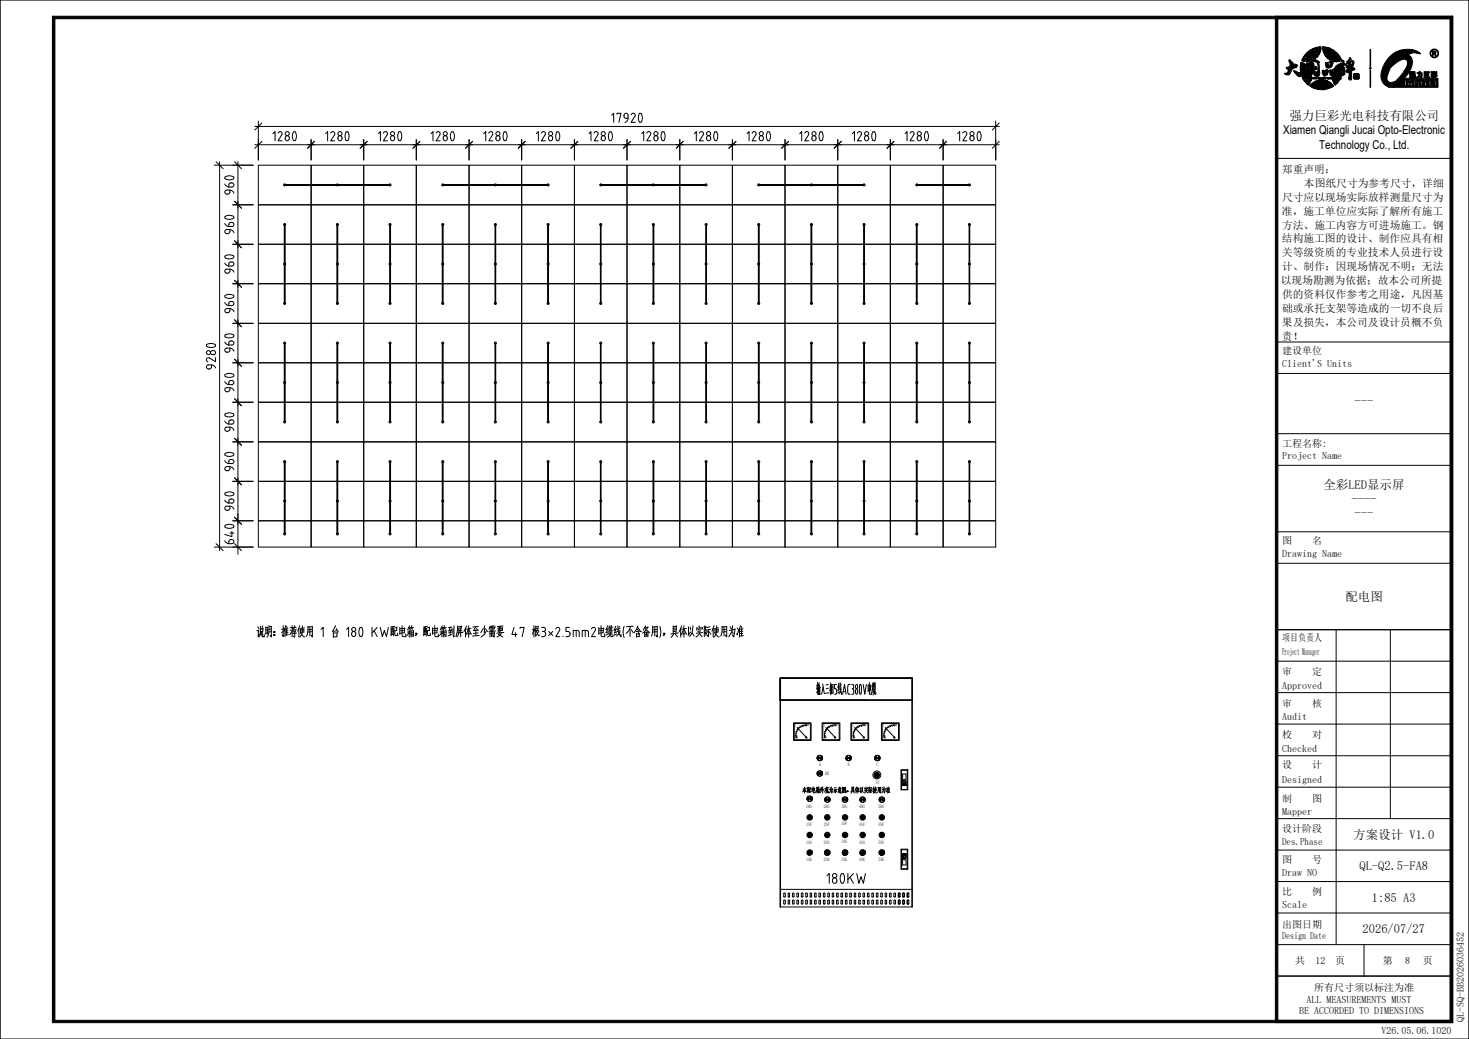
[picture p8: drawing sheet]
<svg xmlns="http://www.w3.org/2000/svg" width="420mm" height="297mm" viewBox="0 0 420 297" stroke-linecap="round" stroke-linejoin="round" font-family="sans-serif">
<defs><g id="words">
<g font-size="5.4">
<text x="233.4" y="198.6">输入三相5线AC380V电缆</text>
<text x="236" y="252.7">180KW</text>
</g>
<g font-size="5">
<text x="174.4" y="35.1">17920</text>
<text x="77.6" y="40.4">1280</text>
<text x="92.7" y="40.4">1280</text>
<text x="107.7" y="40.4">1280</text>
<text x="122.8" y="40.4">1280</text>
<text x="137.8" y="40.4">1280</text>
<text x="152.9" y="40.4">1280</text>
<text x="167.9" y="40.4">1280</text>
<text x="183" y="40.4">1280</text>
<text x="198.1" y="40.4">1280</text>
<text x="213.2" y="40.4">1280</text>
<text x="228.2" y="40.4">1280</text>
<text x="243.2" y="40.4">1280</text>
<text x="258.3" y="40.4">1280</text>
<text x="273.4" y="40.4">1280</text>
<text x="67.1" y="56" transform="rotate(-90 67.1 56)">960</text>
<text x="67.1" y="67.2" transform="rotate(-90 67.1 67.2)">960</text>
<text x="67.1" y="78.6" transform="rotate(-90 67.1 78.6)">960</text>
<text x="67.1" y="89.8" transform="rotate(-90 67.1 89.8)">960</text>
<text x="67.1" y="101.1" transform="rotate(-90 67.1 101.1)">960</text>
<text x="61.8" y="105.9" transform="rotate(-90 61.8 105.9)">9280</text>
<text x="67.1" y="112.4" transform="rotate(-90 67.1 112.4)">960</text>
<text x="67.1" y="123.7" transform="rotate(-90 67.1 123.7)">960</text>
<text x="67.1" y="135" transform="rotate(-90 67.1 135)">960</text>
<text x="67.1" y="146.3" transform="rotate(-90 67.1 146.3)">960</text>
<text x="67.1" y="155.8" transform="rotate(-90 67.1 155.8)">640</text>
<text x="73.3" y="182.1">说明：推荐使用 1 台 180 KW配电箱，配电箱到屏体至少需要 47 根3*2.5mm2电缆线(不含备用)，具体以实际使用为准</text>
</g>
<g font-size="3.6">
<text x="368.7" y="34.2">强力巨彩光电科技有限公司</text>
<text x="387.3" y="115.7">---</text>
<text x="378.4" y="139.8">全彩LED显示屏</text>
<text x="386.4" y="143.7">----</text>
<text x="387.3" y="147.7">---</text>
<text x="384.7" y="171.7">配电图</text>
<text x="386.9" y="239.7">方案设计 V1.0</text>
<text x="388.7" y="248.7">QL-Q2.5-FA8</text>
<text x="392.2" y="257.7">1:85 A3</text>
<text x="389.6" y="266.8">2026/07/27</text>
</g>
<g font-size="3.5">
<text x="366.9" y="38.4">Xiamen Qiangli Jucai Opto-Electronic</text>
<text x="377.2" y="42.6">Technology Co., Ltd.</text>
</g>
<g font-size="3.1">
<text x="366.5" y="49.5">郑重声明：</text>
<text x="372.8" y="53.4">本图纸尺寸为参考尺寸，详细</text>
<text x="366.6" y="57.4">尺寸应以现场实际放样测量尺寸为</text>
<text x="366.5" y="61.4">准，施工单位应实际了解所有施工</text>
<text x="366.6" y="65.4">方法、施工内容方可进场施工。钢</text>
<text x="366.5" y="69.3">结构施工图的设计、制作应具有相</text>
<text x="366.5" y="73.3">关等级资质的专业技术人员进行设</text>
<text x="366.6" y="77.2">计、制作；因现场情况不明；无法</text>
<text x="366.2" y="81.2">以现场勘测为依据；故本公司所提</text>
<text x="366.6" y="85.2">供的资料仅作参考之用途，凡因基</text>
<text x="366.6" y="89.1">础或承托支架等造成的一切不良后</text>
<text x="366.5" y="93.1">果及损失，本公司及设计员概不负</text>
<text x="366.5" y="97.1">责！</text>
</g>
<g font-size="2.9">
<text x="366.6" y="101.2">建设单位</text>
<text x="366.6" y="104.8">Client'S Units</text>
<text x="366.6" y="127.6">工程名称:</text>
<text x="366.6" y="131.2">Project Name</text>
<text x="366.6" y="155.4">图</text>
<text x="375.2" y="155.4">名</text>
<text x="366.6" y="159.2">Drawing Name</text>
<text x="366.6" y="183.4">项目负责人</text>
<text x="366.6" y="187.3">Project Manager</text>
<text x="366.6" y="192.8">审</text>
<text x="366.6" y="196.9">Approved</text>
<text x="375.2" y="192.8">定</text>
<text x="366.6" y="202">审</text>
<text x="375.2" y="202">核</text>
<text x="366.6" y="205.9">Audit</text>
<text x="366.6" y="211">校</text>
<text x="366.6" y="214.9">Checked</text>
<text x="375.2" y="211">对</text>
<text x="366.6" y="219.6">设</text>
<text x="375.2" y="219.6">计</text>
<text x="366.6" y="223.8">Designed</text>
<text x="366.6" y="229.1">制</text>
<text x="366.6" y="232.8">Mapper</text>
<text x="375.2" y="229.1">图</text>
<text x="366.6" y="237.8">设计阶段</text>
<text x="366.6" y="241.5">Des.Phase</text>
<text x="366.6" y="246.6">图</text>
<text x="366.6" y="250.5">Draw NO</text>
<text x="375.2" y="246.6">号</text>
<text x="366.6" y="255.8">比</text>
<text x="375.2" y="255.8">例</text>
<text x="366.6" y="259.5">Scale</text>
<text x="366.6" y="265.1">出图日期</text>
<text x="366.6" y="268.5">Design Date</text>
<text x="370.3" y="275.5">共</text>
<text x="376.1" y="275.5">12</text>
<text x="381.8" y="275.5">页</text>
<text x="395.3" y="275.5">第</text>
<text x="401.8" y="275.5">8</text>
<text x="406.8" y="275.5">页</text>
<text x="373.5" y="286.6">ALL MEASUREMENTS MUST</text>
<text x="375.7" y="283.3">所有尺寸须以标注为准</text>
<text x="371.4" y="290">BE ACCORDED TO DIMENSIONS</text>
<text x="418.5" y="292" transform="rotate(-90 418.5 292)">QL-SQ-BB2026036452</text>
<text x="395" y="295.5">V26.05.06.1020</text>
</g>
<text font-size="2.7" x="229.4" y="226.7">本配电箱外观为示意图，具体以实际使用为准</text>
<g font-size="1.4">
<text x="234.2" y="219">A</text>
<text x="235.9" y="221.7">HR</text>
<text x="242.4" y="219">B</text>
<text x="250.6" y="219">C</text>
<text x="250.4" y="224.1">ST</text>
<text x="230.5" y="231">1HG</text>
<text x="235.6" y="231">2HG</text>
<text x="240.6" y="231">3HG</text>
<text x="245.7" y="231">4HG</text>
<text x="251.2" y="231">5HG</text>
<text x="230.5" y="236">1SF</text>
<text x="235.6" y="236">2SF</text>
<text x="240.6" y="235.9">3SF</text>
<text x="245.7" y="236">4SF</text>
<text x="251.2" y="236">5SF</text>
<text x="230.5" y="241.1">1SS</text>
<text x="235.6" y="241.1">2SS</text>
<text x="240.6" y="241">3SS</text>
<text x="245.7" y="241.1">4SS</text>
<text x="251.2" y="241.1">5SS</text>
<text x="230.5" y="246.1">1SK</text>
<text x="235.6" y="246.1">2SK</text>
<text x="240.6" y="246">3SK</text>
<text x="245.7" y="246.1">4SK</text>
<text x="251.2" y="246.1">5SK</text>
</g>
<g font-size="1.2">
<text x="227.3" y="207.9">A</text>
<text x="235.5" y="207.9">A</text>
<text x="243.7" y="207.9">A</text>
<text x="252.5" y="207.9">V</text>
</g>
</g></defs>
<!-- layer: 0 -->
<g fill="none" stroke="#000" stroke-width=".29">
<path d="M0 0h420v297h-420zM0 0v297M15 4.6h400.3l-.7 .8h-398.9zM15 4.6l.7 .8v286.3l-.7 .6zM364.6 4.6l.8 .8v286.3l-.8 .6zM364.6 4.6h50.7l-.7 .8h-49.2zM415.3 4.6v287.7l-.7-.6v-286.3zM420 0h.1M420 0v297M72.8 36.1h212.9M73.9 34.6v11.1M74.9 35.1l-2.1 2.1"/>
<path d="M89 39.9v5.8M104 39.9v5.8M119 39.9v5.8M134.1 39.9v5.8M149.1 39.9v5.8M164.2 39.9v5.8M179.3 39.9v5.8M194.4 39.9v5.8M209.4 39.9v5.8M224.4 39.9v5.8M239.5 39.9v5.8M254.6 39.9v5.8"/>
<path d="M269.6 39.9v5.8M284.7 34.6v11.1M285.7 35.1l-2 2.1M61.3 47.2h11.1M61.8 46.3l2 1.9M62.8 46.3v111.1M66.5 58.5h5.9M67.1 57.5l1.9 2M67.1 46.3l1.9 1.9M68 46.3v103.6M72.8 41.4h212.9M74.9 40.4l-2.1 2"/>
<path d="M81.4 52.8h30.1v.2h-30.1zM81.4 52.9h30.1M89.9 40.4l-2 2M105 40.4l-2 2M120 40.4l-1.9 2M126.6 52.8h30.1v.2h-30.1zM126.6 52.9h30.1M135.1 40.4l-2 2M150.2 40.4l-2 2M165.2 40.4l-2 2M171.8 52.8h30.1v.2h-30.1zM171.8 52.9h30.1"/>
<path d="M180.3 40.4l-2 2M195.3 40.4l-2 2M210.4 40.4l-2 2M216.9 52.8h30.1v.2h-30.1zM216.9 52.9h30.1M225.5 40.4l-2 2M240.5 40.4l-2 2M255.6 40.4l-2 2M262.1 52.8h15.1v.2h-15.1zM262.1 52.9h15.1M270.6 40.4l-2 2M285.7 40.4l-2 2"/>
<path d="M365 45.3h50M66.5 69.8h5.9M67.1 68.8l1.9 2M81.3 75.5h.2v11.2h-.2zM81.3 64.2h.2v11.3h-.2zM81.4 64.2v22.5M96.3 75.5h.3v11.2h-.3zM96.3 64.2h.3v11.3h-.3zM96.4 64.2v22.5M111.4 75.5h.3v11.2h-.3zM111.4 64.2h.3v11.3h-.3zM111.5 64.2v22.5"/>
<path d="M126.4 75.5h.3v11.2h-.3zM126.4 64.2h.3v11.3h-.3zM126.6 64.2v22.5M141.5 75.5h.2v11.2h-.2zM141.5 64.2h.2v11.3h-.2zM141.6 64.2v22.5M156.6 75.5h.2v11.2h-.2zM156.6 64.2h.2v11.3h-.2zM156.7 64.2v22.5M171.7 75.5h.2v11.2h-.2zM171.7 64.2h.2v11.3h-.2zM171.8 64.2v22.5"/>
<path d="M186.7 75.5h.2v11.2h-.2zM186.7 64.2h.2v11.3h-.2zM186.8 64.2v22.5M201.8 75.5h.2v11.2h-.2zM201.8 64.2h.2v11.3h-.2zM201.9 64.2v22.5M216.8 75.5h.3v11.2h-.3zM216.8 64.2h.3v11.3h-.3zM216.9 64.2v22.5M231.9 75.5h.2v11.2h-.2zM231.9 64.2h.2v11.3h-.2zM232 64.2v22.5"/>
<path d="M246.9 75.5h.2v11.2h-.2zM246.9 64.2h.2v11.3h-.2zM247 64.2v22.5M262 75.5h.2v11.2h-.2zM262 64.2h.2v11.3h-.2zM262.1 64.2v22.5M277.1 75.5h.2v11.2h-.2zM277.1 64.2h.2v11.3h-.2zM277.2 64.2v22.5M66.5 92.4h5.9M66.5 81.1h5.9M67.1 91.4l1.9 2"/>
<path d="M67.1 80.1l1.9 2M81.3 98.1h.2v11.2h-.2zM81.4 98.1v22.5M96.3 98.1h.3v11.2h-.3zM96.4 98.1v22.5M111.4 98.1h.3v11.2h-.3zM111.5 98.1v22.5M126.4 98.1h.3v11.2h-.3zM126.6 98.1v22.5M141.5 98.1h.2v11.2h-.2zM141.6 98.1v22.5M156.6 98.1h.2v11.2h-.2z"/>
<path d="M156.7 98.1v22.5M171.7 98.1h.2v11.2h-.2zM171.8 98.1v22.5M186.7 98.1h.2v11.2h-.2zM186.8 98.1v22.5M201.8 98.1h.2v11.2h-.2zM201.9 98.1v22.5M216.8 98.1h.3v11.2h-.3zM216.9 98.1v22.5M231.9 98.1h.2v11.2h-.2zM232 98.1v22.5M246.9 98.1h.2v11.2h-.2z"/>
<path d="M247 98.1v22.5M262 98.1h.2v11.2h-.2zM262.1 98.1v22.5M277.1 98.1h.2v11.2h-.2zM277.2 98.1v22.5M365 97.8h50M66.5 115h5.9M66.5 103.7h5.9M67.1 114l1.9 2M67.1 102.7l1.9 2M81.3 109.3h.2v11.3h-.2zM96.3 109.3h.3v11.3h-.3z"/>
<path d="M111.4 109.3h.3v11.3h-.3zM126.4 109.3h.3v11.3h-.3zM141.5 109.3h.2v11.3h-.2zM156.6 109.3h.2v11.3h-.2zM171.7 109.3h.2v11.3h-.2zM186.7 109.3h.2v11.3h-.2zM201.8 109.3h.2v11.3h-.2zM216.8 109.3h.3v11.3h-.3zM231.9 109.3h.2v11.3h-.2zM246.9 109.3h.2v11.3h-.2zM262 109.3h.2v11.3h-.2zM277.1 109.3h.2v11.3h-.2z"/>
<path d="M365 106.8h50M66.5 137.6h5.9M66.5 126.3h5.9M67.1 136.6l1.9 2M67.1 125.3l1.9 2M81.3 132h.2v11.2h-.2zM81.4 132v20.6M96.3 132h.3v11.2h-.3zM96.4 132v20.6M111.4 132h.3v11.2h-.3zM111.5 132v20.6M126.4 132h.3v11.2h-.3z"/>
<path d="M126.6 132v20.6M141.5 132h.2v11.2h-.2zM141.6 132v20.6M156.6 132h.2v11.2h-.2zM156.7 132v20.6M171.7 132h.2v11.2h-.2zM171.8 132v20.6M186.7 132h.2v11.2h-.2zM186.8 132v20.6M201.8 132h.2v11.2h-.2zM201.9 132v20.6M216.8 132h.3v11.2h-.3z"/>
<path d="M216.9 132v20.6M231.9 132h.2v11.2h-.2zM232 132v20.6M246.9 132h.2v11.2h-.2zM247 132v20.6M262 132h.2v11.2h-.2zM262.1 132v20.6M277.1 132h.2v11.2h-.2zM277.2 132v20.6M365 133h50M365 124h50M61.3 156.4h11.1"/>
<path d="M61.8 155.4l2 2M66.5 148.9h5.9M67.1 155.4l1.9 2M67.1 147.9l1.9 2M68 156.4v2M81.3 143.2h.2v9.4h-.2zM96.3 143.2h.3v9.4h-.3zM111.4 143.2h.3v9.4h-.3zM126.4 143.2h.3v9.4h-.3zM141.5 143.2h.2v9.4h-.2zM156.6 143.2h.2v9.4h-.2zM171.7 143.2h.2v9.4h-.2z"/>
<path d="M186.7 143.2h.2v9.4h-.2zM201.8 143.2h.2v9.4h-.2zM216.8 143.2h.3v9.4h-.3zM231.9 143.2h.2v9.4h-.2zM246.9 143.2h.2v9.4h-.2zM262 143.2h.2v9.4h-.2zM277.1 143.2h.2v9.4h-.2zM365 152h50M365 161h50M223 193.8h37.9v6.3h-37.9zM223 193.8h37.9v65.5h-37.9zM223 193.8h37.9"/>
<path d="M365 189h50M365 198h50M365 180h50M382 180v90M397.5 180v54M223 200.1h37.9M226.9 206.6h5v5.1h-5zM227.1 206.8h4.6v4.7h-4.6zM227.4 209.6h.4M227.5 210.3h.3M227.5 210.6h.4M227.6 210.9h.4"/>
<path d="M227.6 209.1h.3M227.8 208.6l.2 .2M227.9 207.9l2.7 2.9M228 208.2l.3 .3M228.4 207.8l.3 .3M228.8 207.6l.2 .3M229.3 207.4l.1 .3M229.8 207.3l.1 .4M230.3 207.2l-.1 .2M230.6 210.7l-.2 .1M230.6 207.2v.3M231.2 207.3a3 3 0 0 0-3.6 3.6"/>
<path d="M233.8 216.1l1.1 1.1M233.8 216.1v.1M233.9 216.2l-.3 .2M233.9 216.3l-.3 .3M234 216.3l-.4 .4M234.1 216.4l-.5 .4 .5-.4M234.2 216.5l-.5 .5M234.2 216.5l-.5 .6M234.3 216.6l-.6 .5M234.9 216.1l-1.1 1.1 .5-.6M235 216.2l-.6 .5M235.1 206.6h5v5.1h-5z"/>
<path d="M235.1 216.3l-.6 .5 .6-.5M235.2 216.4l-.6 .5M235.2 216.5l-.5 .5M235.2 216.6l-.5 .4M235.2 216.8l-.4 .3M235.2 216.9l-.3 .3M235.2 216.7l-.4 .4M235.3 206.8h4.6v4.7h-4.6zM235.7 210.3h.3M235.7 209.6h.3M235.7 210.6h.4M235.8 210.9h.4"/>
<path d="M235.8 209.1h.3M236 208.6l.3 .2M236.1 207.9l2.7 2.9M236.2 208.2l.3 .3M236.6 207.8l.2 .3M236.9 207.6l.3 .3M237.4 207.4l.2 .3M237.9 207.3l.2 .4M238.5 207.2v.2M238.8 210.7l-.2 .1M238.8 207.2v.3M239.4 207.3a3 3 0 0 0-3.6 3.6"/>
<path d="M241.9 217l.5-.5-.5 .6M242.1 216.1l1.1 1.1M242.1 216.1l-.1 .1M242.1 216.2l-.2 .2M242.2 216.3l-.3 .3M242.2 216.3l-.3 .4M242.3 216.4l-.4 .4 .5-.4M242.5 216.6l-.5 .5M242.6 216.6l-.6 .6M243.2 216.1l-1.1 1.1M243.2 216.2l-.5 .5M243.3 206.6h5.1v5.1h-5.1z"/>
<path d="M243.3 216.3l-.6 .5M243.3 216.3l-.5 .6M243.4 216.4l-.5 .5M243.4 216.5l-.5 .5M243.4 216.6l-.4 .4M243.4 216.8l-.3 .3M243.4 216.9l-.3 .3M243.4 216.7l-.4 .4M243.5 206.8h4.7v4.7h-4.7zM243.9 210.3h.3M243.9 209.6h.3M243.9 210.6h.4"/>
<path d="M244 210.9h.4M244 209.1h.3M244.2 208.6l.3 .2M244.3 207.9l2.7 2.9M244.4 208.2l.4 .3M244.8 207.8l.3 .3M245.2 207.6l.2 .3M245.7 207.4l.2 .3M246.2 207.3l.1 .4M246.7 207.2v.2M247 210.7l-.2 .1M247 207.2v.3"/>
<path d="M247.6 207.3a3 3 0 0 0-3.6 3.6M250.3 216.1l1.1 1.1M250.3 216.1l-.1 .1M250.3 216.2l-.2 .2M250.4 216.3l-.4 .3M250.4 216.3l-.4 .4M250.5 216.4l-.5 .4M250.5 216.4l-.4 .5M250.6 216.5l-.5 .5M250.6 216.5l-.5 .6M250.7 216.6l-.5 .5M250.7 216.6l-.5 .6"/>
<path d="M251.4 216.1l-1.1 1.1M251.5 216.2l-.6 .5M251.5 216.3l-.5 .5M251.5 216.3l-.5 .6M251.6 216.4l-.5 .5M251.6 216.9l-.3 .3M251.6 216.5l-.5 .5M251.6 216.6l-.4 .4 .4-.3M251.6 216.8l-.3 .3M252 206.6h5.1v5.1h-5.1zM252.2 206.8h4.7v4.7h-4.7zM252.6 210.3h.4"/>
<path d="M252.6 209.6h.4M252.7 210.6h.4M252.8 209.1h.3M252.8 210.9h.3M252.9 208.6l.3 .2M253.1 207.9l2.7 2.9M253.2 208.2l.3 .3M253.6 207.8l.2 .3M253.9 207.6l.3 .3M254.4 207.4l.2 .3M255 207.3l.1 .4M255.5 207.2l-.1 .2"/>
<path d="M255.8 210.7l-.2 .1M255.8 207.2v.3M256.4 207.3a3 3 0 0 0-3.6 3.6M365 207h50M365 216h50M230.7 228.3l.4-.4-.4 .5M230.9 227.8l1.2 1.1M231 227.8l-.2 .3M231.1 227.9l-.4 .3M231.2 228l-.5 .5M231.3 228.1l-.5 .5M231.3 233.1l-.3 .3"/>
<path d="M231.3 238.1l-.3 .3M231.3 228.1l-.5 .6M231.4 228.2l-.6 .5M231.4 228.3l-.5 .5M231.4 233l-.5 .6M231.4 238.1l-.5 .5M231.5 233l-.6 .7M231.5 238.1l-.6 .6M231.6 233l-.7 .8M231.6 238.1l-.7 .7M231.7 238.1l-.7 .8M231.8 233.1l-.8 .8"/>
<path d="M231.8 238.2l-.8 .7M231.9 233.1l-.9 .9M231.9 238.2l-.9 .8M232 233.2l-.9 .9M232 238.2l-.9 .9M232 233.3l-.8 .8M232 238.3l-.9 .8M232 238.4l-.8 .8M232.1 227.8l-1.2 1.1M232.1 233.9l-.4 .3M232.1 233.4l-.8 .8M232.1 238.5l-.8 .7"/>
<path d="M232.1 238.9l-.4 .3M232.1 227.8l-.6 .6M232.1 233.5l-.7 .7M232.1 233.6l-.6 .6M232.1 233.7l-.5 .5M232.1 238.5l-.7 .7M232.1 238.6l-.6 .6M232.1 238.7l-.5 .5M232.2 227.9l-.6 .5M232.2 228l-.5 .5M232.3 228l-.6 .5M232.3 228.1l-.5 .5"/>
<path d="M232.3 228.6l-.3 .2M232.3 228.2l-.4 .4 .4-.3M232.3 228.4l-.3 .4M233.8 220.5l1.1 1.2M233.8 220.5v.1M233.9 220.6l-.3 .3M233.9 220.6l-.3 .4M234 220.7l-.4 .4M234.1 220.8l-.5 .4M234.1 220.9l-.5 .4M234.2 220.9l-.5 .5 .5-.4M234.3 221l-.6 .6"/>
<path d="M234.3 221.1l-.5 .5M234.9 220.5l-1.1 1.2M235 220.6l-.6 .6M235.1 220.7l-.6 .5M235.1 220.7l-.6 .6M235.2 220.9l-.6 .5M235.2 220.9l-.5 .5 .5-.4M235.2 221.2l-.4 .4 .4-.2M235.2 221.1l-.4 .4M236 228.1l1.1 1M236 233.9l.8-.8-.7 .8M236.1 228.1l-.3 .2"/>
<path d="M236.1 228.2l-.3 .3M236.2 228.2l-.4 .4M236.2 228.3l-.4 .4M236.3 228.3l-.5 .5M236.3 234.1l.8-.7-.8 .8M236.3 228.4l-.5 .5M236.3 233.1l-.3 .3M236.3 238.1l-.3 .3M236.4 228.4l-.5 .6M236.4 228.5l-.5 .5M236.5 228.5l-.5 .6M236.5 233l-.5 .6"/>
<path d="M236.5 238.1l-.5 .5M236.6 233l-.6 .7M236.6 238.1l-.6 .6M236.7 233l-.7 .8M236.7 238.1l-.7 .7M236.8 238.1l-.8 .8M236.8 238.2l-.7 .7M236.9 238.2l-.8 .8M236.9 233.1l-.8 .9M237 233.2l-.9 .9M237 238.2l-.9 .9M237 233.2l-.8 .9"/>
<path d="M237 238.3l-.8 .8M237.1 228l-1.1 1.1M237.1 238.4l-.8 .8 .8-.7M237.1 233.9l-.3 .3M237.1 238.9l-.3 .3M237.1 228l-.5 .6M237.1 233.5l-.7 .7M237.1 233.6l-.6 .6M237.1 233.7l-.5 .5M237.1 238.5l-.7 .7M237.1 238.6l-.6 .6M237.1 238.7l-.5 .5"/>
<path d="M237.2 228.1l-.6 .5M237.2 228.2l-.5 .5M237.2 228.2l-.5 .6M237.3 228.3l-.5 .5M237.3 228.9l-.3 .2M237.3 228.4l-.5 .5M237.3 228.5l-.4 .4M237.3 228.6l-.4 .4 .4-.3M241 228.1l1.2 1M241.1 228.1l-.3 .2M241.1 228.2l-.3 .3M241.2 228.2l-.4 .4"/>
<path d="M241.2 228.3l-.4 .4M241.3 228.3l-.5 .5M241.4 228.4l-.6 .5M241.4 233.1l-.4 .3M241.4 238.1l-.4 .3M241.5 228.4l-.6 .6M241.5 228.5l-.6 .5M241.5 233l-.5 .6M241.5 238.1l-.5 .5M241.6 228.5l-.6 .6M241.6 233l-.6 .7M241.6 238.1l-.6 .6"/>
<path d="M241.7 233l-.7 .8M241.7 238.1l-.7 .7M241.8 233.1l-.8 .8M241.8 238.1l-.8 .8M241.9 233.1l-.8 .8M241.9 238.2l-.8 .7M242 233.1l-.9 .9M242 238.2l-.9 .8M242 233.2l-.8 .9M242 238.2l-.8 .9M242.1 233.2l-.9 .9M242.1 238.3l-.9 .8"/>
<path d="M242.1 233.3l-.8 .8M242.1 233.9l-.2 .3M242.1 238.4l-.8 .8M242.1 238.9l-.2 .3M242.2 228l-1.2 1.1M242.2 233.4l-.8 .8M242.2 233.5l-.7 .7M242.2 233.6l-.6 .6M242.2 233.7l-.5 .5M242.2 238.5l-.8 .7M242.2 238.5l-.7 .7M242.2 238.6l-.6 .6"/>
<path d="M242.2 238.7l-.5 .5M242.2 228.1l-.5 .5M242.3 228.2l-.6 .5M242.3 228.2l-.5 .6M242.3 228.3l-.5 .5M242.3 228.9l-.2 .2M242.4 228.4l-.5 .5M242.4 228.5l-.5 .4M242.4 228.6l-.4 .4M242.4 228.7l-.3 .3M246 228.1l1.2 1M246.1 238.8l.7-.7-.7 .8"/>
<path d="M246.1 228.1l-.2 .2M246.2 228.2l-.3 .3M246.2 228.2l-.4 .4M246.3 228.3l-.4 .4M246.4 228.3l-.5 .5M246.4 233.1l-.3 .3M246.4 238.1l-.3 .3M246.4 228.4l-.5 .5M246.5 228.4l-.6 .6 .6-.5M246.5 233l-.4 .6M246.5 238.1l-.4 .5M246.6 228.5l-.6 .6"/>
<path d="M246.7 233l-.7 .7M246.7 238.1l-.7 .6M246.8 233l-.7 .8M246.8 233.1l-.7 .8 .8-.8M246.9 238.2l-.8 .7M247 233.1l-.8 .9M247 238.2l-.8 .8M247 233.2l-.8 .9M247 238.2l-.8 .9M247.1 233.2l-.8 .9 .8-.8-.7 .9M247.1 238.3l-.8 .8 .8-.7M247.1 233.9l-.2 .3"/>
<path d="M247.1 238.9l-.2 .3M247.2 228l-1.1 1.1M247.2 233.5l-.7 .7M247.2 233.7l-.5 .5M247.2 238.5l-.8 .7M247.2 238.5l-.7 .7M247.2 238.7l-.5 .5M247.2 228.1l-.5 .5M247.2 233.6l-.6 .6M247.2 238.6l-.6 .6M247.3 228.2l-.6 .5M247.3 228.2l-.5 .6 .5-.5"/>
<path d="M247.4 228.4l-.5 .5M247.4 228.5l-.4 .4M247.4 228.6l-.4 .4M247.4 228.7l-.3 .3M247.4 228.9l-.3 .2M250.3 222l.9-.8-.8 .9M250.4 221l-.2 .3M250.6 221l-.5 .5M250.7 221l-.6 .6M250.9 221l-.8 .7M250.9 221l-.8 .8 .9-.8M251.1 221.1l-.9 .8"/>
<path d="M251.1 221.1l-.8 .9M251.3 221.3l-.8 .8M251.3 221.4l-.7 .7M251.3 221.8l-.3 .3M251.3 221.5l-.6 .6M251.3 221.6l-.5 .5M251.6 228.1l1.1 1M251.7 228.1l-.3 .2M251.7 228.2l-.3 .3M251.7 234.1l.9-.9-.8 .9M251.7 239.1l.9-.8-.8 .8M251.8 228.2l-.4 .4"/>
<path d="M251.8 228.3l-.4 .4M251.9 234.1l.8-.7-.8 .8M251.9 228.3l-.5 .5M251.9 233.1l-.3 .3M251.9 228.4l-.5 .5M251.9 238.1l-.3 .3M252 228.4l-.5 .6M252 228.5l-.5 .5M252.1 228.5l-.6 .6M252.1 233l-.5 .6M252.1 238.1l-.5 .5M252.2 233l-.6 .7"/>
<path d="M252.2 238.1l-.6 .6M252.3 233l-.7 .8M252.3 238.1l-.7 .7M252.4 238.1l-.8 .8M252.4 233.1l-.8 .8M252.4 238.2l-.8 .7M252.5 233.1l-.8 .9M252.5 238.2l-.8 .8M252.7 228l-1.1 1.1M252.7 233.9l-.3 .3M252.7 238.4l-.8 .8 .8-.7M252.7 238.9l-.3 .3"/>
<path d="M252.7 228.1l-.5 .5M252.7 233.5l-.7 .7M252.7 233.6l-.6 .6M252.7 233.7l-.5 .5M252.7 238.5l-.7 .7M252.7 238.6l-.6 .6M252.7 238.7l-.5 .5M252.8 228.2l-.5 .5M252.8 228.2l-.5 .6M252.9 228.3l-.5 .5M252.9 228.4l-.5 .5M252.9 228.9l-.3 .2"/>
<path d="M252.9 228.5l-.4 .4M252.9 228.6l-.4 .4M252.9 228.7l-.3 .3M257.6 220h1.9v5.8h-1.9zM257.6 220l.2 .2M257.8 220.2v5.5M257.8 220.2h1.6M257.8 225.7h1.6M257.8 225.7l-.2 .1M258.1 223.6h.1M258.1 221.3h.9v3.3h-.9zM258.1 224.3h.9"/>
<path d="M258.1 224.4v.2M258.2 224.2l.8 .1M258.2 224.1v-.5h.7v.5M258.2 224.1h.7M258.2 224.2h.7M258.2 224.1l-.1 .3M258.9 224.1l.1 .3h-.9M259 223.5h-.9v.9M259.4 220.2v5.5M259.4 225.7l.1 .1M259.5 220l-.1 .2M365 225h50"/>
<path d="M365 234h50M223 254.2h37.9M223.2 259.3v-65.4h37.5v65.4M224.1 255.5l.2-.3 .2 .3M224.1 255.5v.7l.2 .3 .2-.3v-.7M224.1 257.3l.4 .2v.8l-.2 .2-.2-.2zM225.3 255.5l.2-.3 .3 .3M225.3 256.2l.2 .3 .3-.3M225.3 258.3l.2 .2 .3-.2M225.3 257.5l.2-.2 .3 .2M225.3 255.5v.8M225.3 257.5v.7"/>
<path d="M225.8 255.5v.8M225.8 257.5v.7M226.6 255.5v.7l.2 .3 .2-.3v-.7M226.6 255.5l.2-.3 .2 .3M226.7 257.3l.3 .2v.8l-.2 .2-.2-.2zM227.8 255.5v.7l.3 .3 .2-.3v-.7M227.8 255.5l.3-.3 .2 .3M227.9 257.3l.4 .2v.8l-.2 .2-.3-.2zM229.1 255.5l.2-.3 .3 .3M229.1 255.5v.7l.2 .3 .3-.3v-.7M229.2 257.3l.4 .2v.8l-.3 .2-.2-.2zM230.4 255.5l.2-.3 .2 .3"/>
<path d="M230.4 255.5v.7l.2 .3 .2-.3v-.7M230.4 257.3l.4 .2v.8l-.2 .2-.2-.2zM230.8 244.2l1.3-1 .1 .2-1.1 1zM231.1 244.2l.9-.8-.8 .8M231.3 243.2l-.3 .3M231.4 243.1l-.5 .5M231.5 243.1l-.6 .7M231.6 255.5l.3-.3 .2 .3M231.6 255.5v.7l.3 .3 .2-.3v-.7M231.6 243.2l-.7 .6M231.7 257.3l.4 .2v.8l-.2 .2-.3-.2zM231.7 243.2l-.7 .7"/>
<path d="M231.8 243.2l-.8 .8M231.9 243.3l-.9 .8M232 243.3l-.9 .8M232 243.1l-1.2 1.1M232.1 243.5l-.8 .8M232.1 244l-.4 .2M232.1 243.6l-.7 .7M232.1 243.7l-.6 .6M232.1 243.8l-.5 .5M232.2 243.4l-1.1 1M232.9 255.5v.7l.2 .3 .2-.3v-.7M232.9 255.5l.2-.3 .2 .3"/>
<path d="M233 257.3l.3 .2v.8l-.2 .2-.2-.2zM234.1 255.5v.7l.3 .3 .2-.3v-.7M234.1 255.5l.3-.3 .2 .3M234.2 257.3l.4 .2v.8l-.2 .2-.3-.2zM235.4 255.5v.7l.2 .3 .3-.3v-.7M235.4 255.5l.2-.3 .3 .3M235.5 257.3l.4 .2v.8l-.3 .2-.2-.2zM235.9 244.2l1.1-1.1 .2 .1-1.1 1.2zM236.3 243.2l-.3 .3M236.5 243.1l-.5 .5M236.6 243.1l-.6 .7M236.7 255.5l.2-.3 .2 .3"/>
<path d="M236.7 255.5v.9l.4-.2M236.7 243.2l-.7 .6M236.8 243.2l-.8 .7M236.8 243.2l-.7 .8M236.9 243.3l-.8 .8 .9-.8M237 243.4l-.8 .8M237 243.1l-1.1 1.1M237.1 243.4l-.8 .9 .8-.8M237.1 244l-.3 .2M237.1 257.5l-.4-.2v1l.2 .2 .2-.2M237.1 243.6l-.7 .7M237.1 243.7l-.6 .6"/>
<path d="M237.1 243.8l-.5 .5M237.1 255.5v.8M237.1 257.5v.7M237.2 243.4l-1.1 1M237.9 255.5l.3-.3 .2 .3M237.9 255.5v.7l.3 .3 .2-.3v-.7M238 257.3l.4 .2v.8l-.2 .2-.3-.2zM239.2 255.5l.1 .9 .3-.2M239.2 255.5l.2-.3 .2 .3M239.6 255.5v.8M239.6 257.5v.7M239.6 257.5l-.2-.2-.2 .2 .1 .9 .3-.1"/>
<path d="M240.4 255.5l.1 .7 .2 .3 .2-.3v-.7M240.5 255.5l.2-.3 .2 .3M240.5 257.3l.4 .2v.8l-.2 .2-.2-.2zM240.9 244.2l1.3-1 .1 .2-1.2 1zM241.2 244.2l.9-.8-.8 .8M241.4 243.2l-.4 .3M241.5 243.1l-.5 .5M241.6 243.1l-.6 .7M241.7 255.5v.7l.2 .3 .3-.3v-.7M241.7 243.2l-.7 .6M241.7 255.5l.2-.3 .3 .3M241.8 257.3l.4 .2v.8l-.3 .2-.2-.2z"/>
<path d="M241.8 243.2l-.8 .7M241.9 243.2l-.8 .8M242 243.3l-.9 .8 .9-.8M242.1 244l-.2 .2M242.1 243.1l-1.2 1.1M242.2 243.7l-.6 .6M242.2 243.5l-.8 .8M242.2 243.8l-.5 .5M242.3 243.4l-1.2 1M243 255.5l.2-.3 .2 .3M243 255.5v.7l.2 .3 .2-.3v-.7M243 257.3l.4 .2v.8l-.2 .2-.2-.2z"/>
<path d="M244.2 255.5l.3-.3 .2 .3M244.2 255.5v.7l.3 .3 .2-.3v-.7M244.3 257.3l.4 .2v.8l-.2 .2-.3-.2zM245.5 255.5l.2-.3 .2 .3M245.5 255.5v.7l.2 .3 .2-.3v-.7M245.6 257.3l.3 .2v.8l-.2 .2-.2-.2zM246 244.2l1.2-1 .1 .2-1.1 1zM246.1 243.8l.7-.6-.7 .7M246.4 243.2l-.3 .3M246.5 243.1l-.4 .5M246.7 243.1l-.7 .7M246.7 255.5l.1 .7 .2 .3 .2-.3v-.7"/>
<path d="M246.8 255.5l.2-.3 .2 .3M246.8 257.3l.4 .2v.8l-.2 .2-.2-.2zM246.9 243.2l-.8 .8M247 243.3l-.8 .8M247.1 243.4l-.8 .8M247.1 244l-.2 .2M247.1 243.1l-1.1 1.1M247.2 243.5l-.8 .8M247.2 243.8l-.5 .5M247.2 243.6l-.7 .7M247.2 243.7l-.6 .6M247.3 243.4l-1.1 1"/>
<path d="M248 255.5v.7l.2 .3 .3-.3v-.7M248 255.5l.2-.3 .3 .3M248.1 257.3l.4 .2v.8l-.3 .2-.2-.2zM249.3 255.5v.8M249.3 257.5v.7M249.3 255.5l.2-.3 .2 .3M249.3 257.5l.4-.2v1l-.2 .2-.2-.2M249.7 255.5v.9l-.4-.2M250.5 255.5v.7l.3 .3 .2-.3v-.7M250.5 255.5l.3-.3 .2 .3M250.6 257.3l.4 .2v.8l-.2 .2-.3-.2zM251.5 244.2l1.1-1.1 .2 .1-1.1 1.2z"/>
<path d="M251.8 255.5l.2-.3 .3 .3M251.8 255.5v.7l.2 .3 .3-.3v-.7M251.9 257.3l.4 .2v.8l-.3 .2-.2-.2zM251.9 243.2l-.3 .3M252.1 243.1l-.5 .5M252.2 243.1l-.6 .7M252.3 243.2l-.7 .6M252.4 243.2l-.8 .7M252.4 243.2l-.8 .8M252.5 243.3l-.8 .8M252.6 243.3l-.9 .8M252.6 243.4l-.8 .8"/>
<path d="M252.6 243.1l-1.1 1.1M252.7 243.4l-.8 .8 .8-.7M252.7 244l-.3 .2M252.7 243.6l-.7 .7M252.7 243.7l-.6 .6M252.7 243.8l-.5 .5M252.8 243.4l-1.1 1M253.1 255.5l.2-.3 .2 .3M253.1 255.5v.9l.4-.2M253.5 255.5v.8M253.5 257.5v.7M253.5 257.5l-.4-.2v1l.2 .2 .2-.2"/>
<path d="M254.3 255.5v.7l.3 .3 .2-.3v-.7M254.3 255.5l.3-.3 .2 .3M254.4 257.3l.4 .2v.8l-.2 .2-.3-.2zM255.6 255.5v.7l.2 .3 .2-.3v-.7M255.6 255.5l.2-.3 .2 .3M255.7 257.3l.3 .2v.8l-.2 .2-.2-.2zM256.8 255.5v.7l.3 .3 .2-.3v-.7M256.8 255.5l.3-.3 .2 .3M256.9 257.3l.4 .2v.8l-.2 .2-.3-.2zM257.6 242.7h1.9v5.8h-1.9zM257.6 242.7l.2 .2M257.8 248.3h1.6"/>
<path d="M257.8 242.9v5.4M257.8 242.9h1.6M257.8 248.3l-.2 .2M258.1 244.9h.1M258.1 244h.9v3.3h-.9zM258.1 244v.2M258.1 255.5l.2-.3 .3 .3M258.1 255.5l.1 .9 .4-.2M258.1 244.2v.9h.9M258.1 244.2h.9M258.2 244.4h.7h-.7M258.2 244.3h.8"/>
<path d="M258.2 244.4h.7M258.2 244.5l-.1-.3h.9l-.1 .3M258.2 244.5v.4h.7v-.4M258.6 257.5l-.4-.2-.1 1 .2 .2 .3-.2M258.6 245.5h.1M258.6 255.5v.8M258.6 257.5v.7M259.4 255.5l.2-.3 .2 .3M259.4 255.5v.7l.2 .3 .2-.3v-.7M259.4 242.9v5.4M259.4 248.3l.1 .2M259.4 257.3l.4 .2v.8l-.2 .2-.2-.2z"/>
<path d="M259.5 242.7l-.1 .2M365 243h50M365 252h50M365 261h50M365 270h50M365 279h50M390 270v9M15 292.3l.7-.6h398.9l.7 .6zM364.6 292.3l.8-.6h49.2l.7 .6z"/>
<circle cx="230.6" cy="210.8" r=".16"/>
<circle cx="234.4" cy="216.7" r=".72"/>
<circle cx="234.4" cy="216.7" r=".79"/>
<circle cx="238.8" cy="210.8" r=".16"/>
<circle cx="242.6" cy="216.7" r=".72"/>
<circle cx="242.6" cy="216.7" r=".79"/>
<circle cx="247" cy="210.8" r=".16"/>
<circle cx="250.9" cy="216.7" r=".72"/>
<circle cx="250.9" cy="216.7" r=".79"/>
<circle cx="255.7" cy="210.8" r=".16"/>
<circle cx="231.5" cy="228.3" r=".72"/>
<circle cx="231.5" cy="238.7" r=".79"/>
<circle cx="231.5" cy="233.7" r=".79"/>
<circle cx="231.5" cy="228.3" r=".79"/>
<circle cx="231.5" cy="238.7" r=".59"/>
<circle cx="231.5" cy="233.6" r=".59"/>
<circle cx="234.4" cy="221.1" r=".72"/>
<circle cx="234.4" cy="221.1" r=".79"/>
<circle cx="236.5" cy="238.7" r=".79"/>
<circle cx="236.5" cy="233.7" r=".79"/>
<circle cx="236.6" cy="228.6" r=".72"/>
<circle cx="236.6" cy="228.6" r=".79"/>
<circle cx="236.6" cy="233.6" r=".59"/>
<circle cx="236.6" cy="238.7" r=".59"/>
<circle cx="241.6" cy="228.6" r=".72"/>
<circle cx="241.6" cy="238.7" r=".79"/>
<circle cx="241.6" cy="228.6" r=".79"/>
<circle cx="241.6" cy="233.7" r=".79"/>
<circle cx="241.6" cy="238.7" r=".59"/>
<circle cx="241.6" cy="233.6" r=".59"/>
<circle cx="246.6" cy="228.6" r=".72"/>
<circle cx="246.6" cy="228.6" r=".79"/>
<circle cx="246.6" cy="233.7" r=".79"/>
<circle cx="246.6" cy="238.7" r=".79"/>
<circle cx="246.6" cy="238.7" r=".59"/>
<circle cx="246.6" cy="233.6" r=".59"/>
<circle cx="250.7" cy="221.5" r="1.12"/>
<circle cx="250.7" cy="221.6" r=".79"/>
<circle cx="250.7" cy="221.5" r=".59"/>
<circle cx="252.1" cy="228.6" r=".72"/>
<circle cx="252.1" cy="233.7" r=".79"/>
<circle cx="252.1" cy="228.6" r=".79"/>
<circle cx="252.1" cy="238.7" r=".79"/>
<circle cx="252.1" cy="238.7" r=".59"/>
<circle cx="252.1" cy="233.6" r=".59"/>
<circle cx="258.6" cy="223" r=".27"/>
<circle cx="258.6" cy="223" r=".05"/>
<circle cx="231.5" cy="243.7" r=".79"/>
<circle cx="231.5" cy="243.7" r=".59"/>
<circle cx="236.5" cy="243.7" r=".79"/>
<circle cx="236.6" cy="243.7" r=".59"/>
<circle cx="241.6" cy="243.7" r=".79"/>
<circle cx="241.6" cy="243.7" r=".59"/>
<circle cx="246.6" cy="243.7" r=".79"/>
<circle cx="246.6" cy="243.7" r=".59"/>
<circle cx="252.1" cy="243.7" r=".79"/>
<circle cx="252.1" cy="243.7" r=".59"/>
<circle cx="252.2" cy="243.7" r=".59"/>
<circle cx="258.6" cy="245.5" r=".27"/>
</g>
<!-- layer: ZGS09 -->
<g fill="none" stroke="#000" stroke-width=".29">
<path d="M73.9 58.5h15.1v11.3h-15.1zM73.9 47.2h15.1v11.3h-15.1zM89 58.5h15v11.3h-15zM89 47.2h15v11.3h-15zM104 58.5h15v11.3h-15zM104 47.2h15v11.3h-15zM119 58.5h15.1v11.3h-15.1zM119 47.2h15.1v11.3h-15.1zM134.1 58.5h15v11.3h-15zM134.1 47.2h15v11.3h-15zM149.1 58.5h15.1v11.3h-15.1zM149.1 47.2h15.1v11.3h-15.1z"/>
<path d="M164.2 58.5h15.1v11.3h-15.1zM164.2 47.2h15.1v11.3h-15.1zM179.3 58.5h15.1v11.3h-15.1zM179.3 47.2h15.1v11.3h-15.1zM194.4 58.5h15v11.3h-15zM194.4 47.2h15v11.3h-15zM209.4 58.5h15v11.3h-15zM209.4 47.2h15v11.3h-15zM224.4 58.5h15.1v11.3h-15.1zM224.4 47.2h15.1v11.3h-15.1zM239.5 58.5h15.1v11.3h-15.1zM239.5 47.2h15.1v11.3h-15.1z"/>
<path d="M254.6 58.5h15v11.3h-15zM254.6 47.2h15v11.3h-15zM269.6 58.5h15.1v11.3h-15.1zM269.6 47.2h15.1v11.3h-15.1zM73.9 69.8h15.1v11.3h-15.1zM89 69.8h15v11.3h-15zM104 69.8h15v11.3h-15zM119 69.8h15.1v11.3h-15.1zM134.1 69.8h15v11.3h-15zM149.1 69.8h15.1v11.3h-15.1zM164.2 69.8h15.1v11.3h-15.1zM179.3 69.8h15.1v11.3h-15.1z"/>
<path d="M194.4 69.8h15v11.3h-15zM209.4 69.8h15v11.3h-15zM224.4 69.8h15.1v11.3h-15.1zM239.5 69.8h15.1v11.3h-15.1zM254.6 69.8h15v11.3h-15zM269.6 69.8h15.1v11.3h-15.1zM73.9 92.4h15.1v11.3h-15.1zM73.9 81.1h15.1v11.3h-15.1zM89 92.4h15v11.3h-15zM89 81.1h15v11.3h-15zM104 92.4h15v11.3h-15zM104 81.1h15v11.3h-15z"/>
<path d="M119 92.4h15.1v11.3h-15.1zM119 81.1h15.1v11.3h-15.1zM134.1 92.4h15v11.3h-15zM134.1 81.1h15v11.3h-15zM149.1 92.4h15.1v11.3h-15.1zM149.1 81.1h15.1v11.3h-15.1zM164.2 92.4h15.1v11.3h-15.1zM164.2 81.1h15.1v11.3h-15.1zM179.3 92.4h15.1v11.3h-15.1zM179.3 81.1h15.1v11.3h-15.1zM194.4 92.4h15v11.3h-15zM194.4 81.1h15v11.3h-15z"/>
<path d="M209.4 92.4h15v11.3h-15zM209.4 81.1h15v11.3h-15zM224.4 92.4h15.1v11.3h-15.1zM224.4 81.1h15.1v11.3h-15.1zM239.5 92.4h15.1v11.3h-15.1zM239.5 81.1h15.1v11.3h-15.1zM254.6 92.4h15v11.3h-15zM254.6 81.1h15v11.3h-15zM269.6 92.4h15.1v11.3h-15.1zM269.6 81.1h15.1v11.3h-15.1zM73.9 115h15.1v11.3h-15.1zM73.9 103.7h15.1v11.3h-15.1z"/>
<path d="M89 115h15v11.3h-15zM89 103.7h15v11.3h-15zM104 115h15v11.3h-15zM104 103.7h15v11.3h-15zM119 115h15.1v11.3h-15.1zM119 103.7h15.1v11.3h-15.1zM134.1 115h15v11.3h-15zM134.1 103.7h15v11.3h-15zM149.1 115h15.1v11.3h-15.1zM149.1 103.7h15.1v11.3h-15.1zM164.2 115h15.1v11.3h-15.1zM164.2 103.7h15.1v11.3h-15.1z"/>
<path d="M179.3 115h15.1v11.3h-15.1zM179.3 103.7h15.1v11.3h-15.1zM194.4 115h15v11.3h-15zM194.4 103.7h15v11.3h-15zM209.4 115h15v11.3h-15zM209.4 103.7h15v11.3h-15zM224.4 115h15.1v11.3h-15.1zM224.4 103.7h15.1v11.3h-15.1zM239.5 115h15.1v11.3h-15.1zM239.5 103.7h15.1v11.3h-15.1zM254.6 115h15v11.3h-15zM254.6 103.7h15v11.3h-15z"/>
<path d="M269.6 115h15.1v11.3h-15.1zM269.6 103.7h15.1v11.3h-15.1zM73.9 137.6h15.1v11.3h-15.1zM73.9 126.3h15.1v11.3h-15.1zM89 137.6h15v11.3h-15zM89 126.3h15v11.3h-15zM104 137.6h15v11.3h-15zM104 126.3h15v11.3h-15zM119 137.6h15.1v11.3h-15.1zM119 126.3h15.1v11.3h-15.1zM134.1 137.6h15v11.3h-15zM134.1 126.3h15v11.3h-15z"/>
<path d="M149.1 137.6h15.1v11.3h-15.1zM149.1 126.3h15.1v11.3h-15.1zM164.2 137.6h15.1v11.3h-15.1zM164.2 126.3h15.1v11.3h-15.1zM179.3 137.6h15.1v11.3h-15.1zM179.3 126.3h15.1v11.3h-15.1zM194.4 137.6h15v11.3h-15zM194.4 126.3h15v11.3h-15zM209.4 137.6h15v11.3h-15zM209.4 126.3h15v11.3h-15zM224.4 137.6h15.1v11.3h-15.1zM224.4 126.3h15.1v11.3h-15.1z"/>
<path d="M239.5 137.6h15.1v11.3h-15.1zM239.5 126.3h15.1v11.3h-15.1zM254.6 137.6h15v11.3h-15zM254.6 126.3h15v11.3h-15zM269.6 137.6h15.1v11.3h-15.1zM269.6 126.3h15.1v11.3h-15.1zM73.9 148.9h15.1v7.5h-15.1zM89 148.9h15v7.5h-15zM104 148.9h15v7.5h-15zM119 148.9h15.1v7.5h-15.1zM134.1 148.9h15v7.5h-15zM149.1 148.9h15.1v7.5h-15.1z"/>
<path d="M164.2 148.9h15.1v7.5h-15.1zM179.3 148.9h15.1v7.5h-15.1zM194.4 148.9h15v7.5h-15zM209.4 148.9h15v7.5h-15zM224.4 148.9h15.1v7.5h-15.1zM239.5 148.9h15.1v7.5h-15.1zM254.6 148.9h15v7.5h-15zM269.6 148.9h15.1v7.5h-15.1z"/>
</g>
<!-- layer: ZGS04 -->
<g fill="none" stroke="#000" stroke-width=".29">
<circle cx="81.4" cy="52.9" r=".29"/>
<circle cx="96.5" cy="52.9" r=".29"/>
<circle cx="111.5" cy="52.9" r=".29"/>
<circle cx="126.6" cy="52.9" r=".29"/>
<circle cx="141.6" cy="52.9" r=".29"/>
<circle cx="156.7" cy="52.9" r=".29"/>
<circle cx="171.8" cy="52.9" r=".29"/>
<circle cx="186.8" cy="52.9" r=".29"/>
<circle cx="201.9" cy="52.9" r=".29"/>
<circle cx="216.9" cy="52.9" r=".29"/>
<circle cx="232" cy="52.9" r=".29"/>
<circle cx="247" cy="52.9" r=".29"/>
<circle cx="262.1" cy="52.9" r=".29"/>
<circle cx="277.2" cy="52.9" r=".29"/>
<circle cx="81.4" cy="75.5" r=".29"/>
<circle cx="81.4" cy="64.2" r=".29"/>
<circle cx="96.5" cy="75.5" r=".29"/>
<circle cx="96.5" cy="64.2" r=".29"/>
<circle cx="111.5" cy="64.2" r=".29"/>
<circle cx="111.5" cy="75.5" r=".29"/>
<circle cx="126.6" cy="75.5" r=".29"/>
<circle cx="126.6" cy="64.2" r=".29"/>
<circle cx="141.6" cy="75.5" r=".29"/>
<circle cx="141.6" cy="64.2" r=".29"/>
<circle cx="156.7" cy="64.2" r=".29"/>
<circle cx="156.7" cy="75.5" r=".29"/>
<circle cx="171.8" cy="75.5" r=".29"/>
<circle cx="171.8" cy="64.2" r=".29"/>
<circle cx="186.8" cy="75.5" r=".29"/>
<circle cx="186.8" cy="64.2" r=".29"/>
<circle cx="201.9" cy="64.2" r=".29"/>
<circle cx="201.9" cy="75.5" r=".29"/>
<circle cx="216.9" cy="75.5" r=".29"/>
<circle cx="216.9" cy="64.2" r=".29"/>
<circle cx="232" cy="75.5" r=".29"/>
<circle cx="232" cy="64.2" r=".29"/>
<circle cx="247" cy="64.2" r=".29"/>
<circle cx="247" cy="75.5" r=".29"/>
<circle cx="262.1" cy="75.5" r=".29"/>
<circle cx="262.1" cy="64.2" r=".29"/>
<circle cx="277.2" cy="75.5" r=".29"/>
<circle cx="277.2" cy="64.2" r=".29"/>
<circle cx="81.4" cy="86.7" r=".29"/>
<circle cx="81.4" cy="98.1" r=".29"/>
<circle cx="96.5" cy="86.7" r=".29"/>
<circle cx="96.5" cy="98.1" r=".29"/>
<circle cx="111.5" cy="86.7" r=".29"/>
<circle cx="111.5" cy="98.1" r=".29"/>
<circle cx="126.6" cy="86.7" r=".29"/>
<circle cx="126.6" cy="98.1" r=".29"/>
<circle cx="141.6" cy="86.7" r=".29"/>
<circle cx="141.6" cy="98.1" r=".29"/>
<circle cx="156.7" cy="86.7" r=".29"/>
<circle cx="156.7" cy="98.1" r=".29"/>
<circle cx="171.8" cy="86.7" r=".29"/>
<circle cx="171.8" cy="98.1" r=".29"/>
<circle cx="186.8" cy="86.7" r=".29"/>
<circle cx="186.8" cy="98.1" r=".29"/>
<circle cx="201.9" cy="86.7" r=".29"/>
<circle cx="201.9" cy="98.1" r=".29"/>
<circle cx="216.9" cy="86.7" r=".29"/>
<circle cx="216.9" cy="98.1" r=".29"/>
<circle cx="232" cy="86.7" r=".29"/>
<circle cx="232" cy="98.1" r=".29"/>
<circle cx="247" cy="86.7" r=".29"/>
<circle cx="247" cy="98.1" r=".29"/>
<circle cx="262.1" cy="86.7" r=".29"/>
<circle cx="262.1" cy="98.1" r=".29"/>
<circle cx="277.2" cy="86.7" r=".29"/>
<circle cx="277.2" cy="98.1" r=".29"/>
<circle cx="81.4" cy="109.3" r=".29"/>
<circle cx="96.5" cy="109.3" r=".29"/>
<circle cx="111.5" cy="109.3" r=".29"/>
<circle cx="126.6" cy="109.3" r=".29"/>
<circle cx="141.6" cy="109.3" r=".29"/>
<circle cx="156.7" cy="109.3" r=".29"/>
<circle cx="171.8" cy="109.3" r=".29"/>
<circle cx="186.8" cy="109.3" r=".29"/>
<circle cx="201.9" cy="109.3" r=".29"/>
<circle cx="216.9" cy="109.3" r=".29"/>
<circle cx="232" cy="109.3" r=".29"/>
<circle cx="247" cy="109.3" r=".29"/>
<circle cx="262.1" cy="109.3" r=".29"/>
<circle cx="277.2" cy="109.3" r=".29"/>
<circle cx="81.4" cy="132" r=".29"/>
<circle cx="81.4" cy="120.6" r=".29"/>
<circle cx="96.5" cy="132" r=".29"/>
<circle cx="96.5" cy="120.6" r=".29"/>
<circle cx="111.5" cy="120.6" r=".29"/>
<circle cx="111.5" cy="132" r=".29"/>
<circle cx="126.6" cy="120.6" r=".29"/>
<circle cx="126.6" cy="132" r=".29"/>
<circle cx="141.6" cy="132" r=".29"/>
<circle cx="141.6" cy="120.6" r=".29"/>
<circle cx="156.7" cy="132" r=".29"/>
<circle cx="156.7" cy="120.6" r=".29"/>
<circle cx="171.8" cy="132" r=".29"/>
<circle cx="171.8" cy="120.6" r=".29"/>
<circle cx="186.8" cy="132" r=".29"/>
<circle cx="186.8" cy="120.6" r=".29"/>
<circle cx="201.9" cy="132" r=".29"/>
<circle cx="201.9" cy="120.6" r=".29"/>
<circle cx="216.9" cy="132" r=".29"/>
<circle cx="216.9" cy="120.6" r=".29"/>
<circle cx="232" cy="120.6" r=".29"/>
<circle cx="232" cy="132" r=".29"/>
<circle cx="247" cy="120.6" r=".29"/>
<circle cx="247" cy="132" r=".29"/>
<circle cx="262.1" cy="132" r=".29"/>
<circle cx="262.1" cy="120.6" r=".29"/>
<circle cx="277.2" cy="132" r=".29"/>
<circle cx="277.2" cy="120.6" r=".29"/>
<circle cx="81.4" cy="152.6" r=".29"/>
<circle cx="81.4" cy="143.2" r=".29"/>
<circle cx="96.5" cy="143.2" r=".29"/>
<circle cx="96.5" cy="152.6" r=".29"/>
<circle cx="111.5" cy="152.6" r=".29"/>
<circle cx="111.5" cy="143.2" r=".29"/>
<circle cx="126.6" cy="152.6" r=".29"/>
<circle cx="126.6" cy="143.2" r=".29"/>
<circle cx="141.6" cy="152.6" r=".29"/>
<circle cx="141.6" cy="143.2" r=".29"/>
<circle cx="156.7" cy="152.6" r=".29"/>
<circle cx="156.7" cy="143.2" r=".29"/>
<circle cx="171.8" cy="143.2" r=".29"/>
<circle cx="171.8" cy="152.6" r=".29"/>
<circle cx="186.8" cy="152.6" r=".29"/>
<circle cx="186.8" cy="143.2" r=".29"/>
<circle cx="201.9" cy="152.6" r=".29"/>
<circle cx="201.9" cy="143.2" r=".29"/>
<circle cx="216.9" cy="152.6" r=".29"/>
<circle cx="216.9" cy="143.2" r=".29"/>
<circle cx="232" cy="152.6" r=".29"/>
<circle cx="232" cy="143.2" r=".29"/>
<circle cx="247" cy="152.6" r=".29"/>
<circle cx="247" cy="143.2" r=".29"/>
<circle cx="262.1" cy="143.2" r=".29"/>
<circle cx="262.1" cy="152.6" r=".29"/>
<circle cx="277.2" cy="143.2" r=".29"/>
<circle cx="277.2" cy="152.6" r=".29"/>
</g>
<!-- layer: 0 -->
<g fill="#000">
<path d="M230.8 244.2l1.3-1 .1 .2-1.1 1z" fill-rule="evenodd"/>
<path d="M235.9 244.2l1.1-1.1 .2 .1-1.1 1.2z" fill-rule="evenodd"/>
<path d="M240.9 244.2l1.3-1 .1 .2-1.2 1z" fill-rule="evenodd"/>
<path d="M246 244.2l1.2-1 .1 .2-1.1 1z" fill-rule="evenodd"/>
<path d="M251.5 244.2l1.1-1.1 .2 .1-1.1 1.2z" fill-rule="evenodd"/>
</g>
<path d="M15 4.6h400.3l-.7 .8h-398.9zM364.6 4.6h50.7l-.7 .8h-49.2zM415.3 4.6v287.7l-.7-.6v-286.3zM15 4.6l.7 .8v286.3l-.7 .6zM364.6 4.6l.8 .8v286.3l-.8 .6zM15 292.3l.7-.6h398.9l.7 .6zM364.6 292.3l.8-.6h49.2l.7 .6z" fill="#000"/>
<!-- layer: TRADEMARK -->
<g fill="none" stroke="#000" stroke-width=".29">
<path d="M368.5 17.2a.41 .41 0 0 1 .7 .3l.6 .9h.7a.37 .37 0 0 1 .4 .3 .37 .37 0 0 1-.2 .4l-.1 .1a2.65 2.65 0 0 0-1.9 2.1 .88 .88 0 0 1-1.4-.3 .9 .9 0 0 0 1.1-1 .47 .47 0 0 1-.5-.2 .47 .47 0 0 1 0-.6 .9 .9 0 0 0 .9-.5 .9 .9 0 0 0-.2-1zM372 17.8l.5 .1 .9 .6-.2 .5v.9l-.2 .3 .2 .2 .1-.2v.3l-1.3-.1 .1 .1h-.2l-.2-.8zM372 19.1l.3-.2-.2 .2 .2 .6-.3-.1zM372 19.9l.4 .3-.3 .1zM372.1 18l.1 .4zM372.3 19.7l.4-.2 .1 .2-.2 .3zM372.3 19h.4l-.1 .4-.2 .1zM372.4 16.7l.2 .1a.3 .3 0 0 0 .4 .4 .3 .3 0 0 0 0-.6h.1a.41 .41 0 0 1 .2 .5 .41 .41 0 0 1-.3 .3l.1 .2-.9-.3zM372.7 18.6l.6-.1-.2 .5zM372.7 16.8l.2-.1v.2l-.2 .1zM372.8 19.3l.4 .2h-.3zM373.1 15.6h.3v.1l-.4 .4h.3v-.2a.51 .51 0 0 1-.7 .5z"/>
<path d="M373.5 18.1l.3-.2a.41 .41 0 0 0 .5 .2 .41 .41 0 0 0 .2-.5l.4-.2a1.57 1.57 0 0 1 2.3 .5v1.1a3.9 3.9 0 0 1-.3 2.8l-1.1-.2-.1-.1 .9-.4-.2-.2-1.3 .3a.85 .85 0 0 1-.9 .4 .85 .85 0 0 1-.7-.8zM373.5 15.2l.3-.3 .4 .1-.3 .4-.1-.3-.2 .4-.2-.1zM373.6 15.6a.34 .34 0 0 1 .5 .1 .34 .34 0 0 1-.2 .5v-.3a1.84 1.84 0 0 0 .2 1.7l-.8-.1 .3-.9-.1-.5zM374.2 14.6l.7-.5 .2 .1-.5 .3-.3 1-.1-.3a.24 .24 0 0 0 .1-.3 .24 .24 0 0 0-.3-.1zM374.3 18.2a1.35 1.35 0 0 1 1.7-.6 1.35 1.35 0 0 1 .8 1.6l-.1 1.6-.1-.2a.79 .79 0 0 0-1.2 .3l-.8 .3-.2-.2 1-.4a.54 .54 0 0 0 .5-.4 .54 .54 0 0 0-.1-.6l-.4 .3 .4-.9-.1-.2h-.3l.2-.2a.51 .51 0 0 0-.3-.7 .51 .51 0 0 0-.7 .4l-.3 .3 .5 .4-.5 .3 .1 .3a.29 .29 0 0 1 .2 .4 .29 .29 0 0 1-.3 .2l-.1 .1-.1-1.4zM374.6 19.4l.3-.1-.1 .3zM374.7 14.6l.5-.3 .5 .2-.6 .2v.3l-.3-.2 .2 .3h-.3v.2a.51 .51 0 0 0-.2 .6 .51 .51 0 0 0 .5 .3v.2l-.5 .2 .2 .5a.55 .55 0 0 1-.2-.9l-.1-.5v.6l-.4 .5 .5 .4-.1 .2a.69 .69 0 0 1-.5-.5 .69 .69 0 0 1 .3-.7zM375 15.2h.4l-.2 .6 .4-.9 .3 .1 .6-.4 .5 .2-.1 .2h-.7l-.4 .2v.3h-.1h.4l-.1 .2-.4-.1 .3 .3-.2 .7 .3-.4h.2l-.2 .3 .2 .1-.1 .3-1.1-.4a.35 .35 0 0 0 .5-.2 .35 .35 0 0 0-.2-.4l-.2-.1v.3l.4-.1v.2a.29 .29 0 0 1-.4 .1 .29 .29 0 0 1-.1-.4l-.1 .1a.42 .42 0 0 1-.2-.4 .42 .42 0 0 1 .3-.4zM375.2 14l.5-.1-.4 .2zM375.3 14.8l.1 .3zM375.4 14.1l.3 .1zM375.5 14.7h.2l-.2 .2z"/>
<path d="M375.9 13.7l.7-.1-.5 .5 .1 .2-.4-.2zM375.9 14.6l.7-.3-.3 .4-.5 .1zM376.1 18.9l.5 .6-.3 .4-.3-.4zM376.2 15.3l.6-.1-.1 .4 .3 .3h-.2l-.3 .5-.2-.3 .3 .1 .1-.4h-.5v.3l-.2-.2 .2-.2 .3 .1 .2-.4zM376.6 13.8h.3l-.5 .4zM376.8 13.5l.8-.1v.4a.5 .5 0 0 0-.8-.2zM377.2 13.7l.2 .1-.2 .2zM377.3 14.8l.2 .1-.4 .7-.2-.4h.2v.2zM377.4 13.9a.37 .37 0 0 1 .3 .3 .37 .37 0 0 1-.1 .4l-.2 .1-.2-.4 .2-.2zM378.2 13.8a.56 .56 0 0 0 .9 0l-.2 .6-.7-.4zM378.2 14.2h.1a.58 .58 0 0 1 .5 .4 .58 .58 0 0 1-.3 .7l-.2-.7 .3 .1zM378.2 13.3l.4 .1v.2l.2 .1-.4 .1v-.3l-.3 .1z"/>
<path d="M378.7 13.5h.5l.3 .3zM379 17.9h.5l.4 .8 .4-.1 .1-.4-.3-.2a.5 .5 0 0 1 .1-.6 .5 .5 0 0 1 .5-.1 .94 .94 0 0 1 .1 1.5 1.06 1.06 0 0 1-1.6 .5zM379.2 15.3l.2-.1 .3 .2-.3 .2zM379.2 16.3h.6l-.4 .2zM379.3 14.7l.5-.1 .3 .2-.5-.1 .3 .3-.5-.1-.2 .2zM379.5 13.8l.6 .5h-.3zM379.5 13.6l.8 .4-.4-.3 .6 .2 .4 .6-.2-.5 .2 .1 .5 .8-.7-.2h-.2h.2l-.2 .2-.1-.2 .3-.2-.2-.2-.2 .4a.65 .65 0 0 0-1 0 .65 .65 0 0 0 .2 1l.3-.2-.2-.4a.38 .38 0 0 1 .4 .5 .38 .38 0 0 1-.6 .2l-.5-.3 .2 .3 1.1 .3-1.1-.1 .1 .2a.87 .87 0 0 1-.3-1.3l.4-.9 .2 .1-.3 .3 .5-.1a.27 .27 0 0 0 .3 .2 .27 .27 0 0 0 .2-.4 .27 .27 0 0 0-.4-.1zM379.6 16.5l.6 .1-.5 .2zM379.9 15l.5 .1-.2 .6a.27 .27 0 0 1 .4-.1 .27 .27 0 0 1-.1 .4h-.1l.2-.2-.1-.2-.1 .3h-.5l.3-.7zM380 16.9h.6l-.4 .2zM380.2 16.6l1.5-.2-.6 .3-.3 .4-.2-.1v-.4l-.3 .2zM380.2 16.1l.3 .1-.2 .3-.2-.1z"/>
<path d="M380.4 15.1a1.17 1.17 0 0 1 1.6 .8l.3 .3-.5-.3a.51 .51 0 0 0-.9-.3l.3-.1v.3l-.4-.1v-.3l.5-.1-.1-.1-.4 .1 .1-.2h-.2l-.2 .3zM380.8 15.9l.3 .1-.5 .3zM380.9 17h.3v.3l.2-.1 .1 .2 .4-.1 .1 .2h.3l-.2-.1a.22 .22 0 0 1 .3-.1 .22 .22 0 0 1 0 .4 1.08 1.08 0 0 1-1.5-.7zM381.2 16.1h.4l.1 .2-.6 .1zM381.2 14.3l.2 .2v.3zM381.3 15.9l.3-.1 .8 .6h-.3zM381.3 16.7l.5-.3 .4 .1-.8 .4zM381.5 17l1.1-.4-.1 .5-.2-.2-.3 .3v-.3l-.3 .3zM381.5 14.6l.4 .6-.2 .1-.3-.3zM381.7 19.3l.4 .2zM381.8 14.9a.77 .77 0 0 1 .7 .9l-.1-.3-.3 .1 .1-.2-.3 .2-.1-.2 .4-.2zM382.2 15.8l.8 .7-.3-.3 .3-.1 .3 .5-.2 .2a.55 .55 0 0 1 .5 .7l-.5-.2a.26 .26 0 0 1-.2 .3 .26 .26 0 0 1-.3-.3l.2-.2-.1 .2 .2 .2v-.3h.5l-.6-.2-.1-.4 .3 .1-.5-.3z"/>
<path d="M382.2 19.3h.2v.2l.3-.5h.2l-.3 .8zM382.2 18.7l.6-.4 .1 .5-.1-.1a.32 .32 0 0 0-.4 .1 .32 .32 0 0 0 0 .4l-.5-.1zM382.5 15.9l.3-.2 .1 .3-.3 .1zM382.5 15.9l.1 .3zM382.7 19.6h.2l-.2 .5zM383.1 18.1l.4 .1zM383.7 17.2l.1-.1a.77 .77 0 0 1 .3 1.3l.4-.2 .1 .3-.8 .6-.1 .3a.38 .38 0 0 1 .4-.3 .38 .38 0 0 1 .4 .4v.8a1.02 1.02 0 0 1-1.1 1.5l-.2 .1a1.63 1.63 0 0 0 .7-2.2l-.8 .9a.55 .55 0 0 1-.1-1v-1.3l.5 .1 .1 .4 .2-.3zM384.8 18.5h.1a.55 .55 0 0 1 .3 .8l-.3-.1zM384.8 18.2l.8-.3a1.17 1.17 0 0 1 1.4-.4l.1 .6-.5 1 .6 .4 .2 .3-1 .5v1.4a.66 .66 0 0 1 .2 .7 .66 .66 0 0 1-.7 .4l-.3-.2-.1-.5h.2v-1.6a.51 .51 0 0 1-.9 0 .51 .51 0 0 1 .4-.8l.2-.3a.79 .79 0 0 1 .1-.8 .79 .79 0 0 1 .8-.3l.2 .3 .1-.9-1.5 .6zM385.6 19.7l.1 .2-.2 .1zM385.9 18.5h.2l-.1 .3-.2-.1zM385.9 16.5l.3 .2a1.03 1.03 0 0 1-.7 1l-.5 .1z"/>
<path d="M386.4 19.2l.1 .5-.2-.1zM391.7 14.1h.2v4.8h-.2zM397.3 16.2l1.8-1.3 1.5-.6 1.3-.2 2.6 .2 1.6 1.1-1.9-.3-1.8 .1 1.3 .1-3.2 .8-1.7 1.2-1.4 2.2-.8 2.1-.1 1.2 .2 .4 .6 .3 1.6-.2-1.8 1.6-1-.5-.8-.9-.4-1-.1-1.1 .8-2.6zM398.8 17.3l1.7-1.2 2-.4 .8 .4 .3 .5 .2 .8-.1 1.3-1 2.1-1.9 2.3-2.6 1.9-1.1-.1 3.5-3.4 1.2-1.6 .6-1.6v-.6l-.3-.7-1-.1-1.9 1-1.7 1.5zM409.5 14.6l.8 .1a.34 .34 0 0 1 .3 .3 .34 .34 0 0 1-.2 .3l-.2 .1 .5 .6h-.3l-.5-.6-.1 .6h-.3zM409.8 14.8l.5 .1a.29 .29 0 0 1-.3 .3 .29 .29 0 0 1-.2-.4zM369.9 20.2a4.9 4.9 0 0 0 3.3 .5l-.7 .2 .6-.1-1.3 1.1a2.73 2.73 0 0 1-1.9-1.7zM372.2 21.9l.8-.4 .3-.6 .6 .8a.72 .72 0 0 0 1.1-.2v.6l-.1-.2-.2 .2-.3-.2-.3 .2-.1-.3-.5 .3h-.7l-.1-.3-.2 .1 .1 .2zM372.3 22.2h.3l-.1 .4zM372.6 20.2l.1-.1zM372.6 22.7h.2l.3 .5 .3-.5v.3a.44 .44 0 0 1 .6 .3 .44 .44 0 0 1-.3 .5l.6 .2-.1-.9-.3-.4h.2l.1 .2 .2-.2a.28 .28 0 0 1 .4 0 .28 .28 0 0 1 0 .4l-.3 .7a.51 .51 0 0 1-.6 .5 .51 .51 0 0 1-.4-.6zM372.7 21.7h.1"/>
<path d="M372.7 22.2l.1 .1 .2-.1v.4l-.1-.2-.2 .2zM373.2 22.2h.2v.4h-.2zM373.3 21.3v.3l.4 .2-.7-.1zM373.7 22.2h.3l-.2 .2 .2-.1-.1 .3-.2-.1zM373.8 23.1l.1 .3-.2 .2zM374.1 22.2h.3v.4l-.2-.2-.1 .2zM374.2 22.4h.1M374.3 23.1l.2 .2h-.2zM374.4 22.9l.5-.2-.5 .4zM374.6 22.2h.3v.3h-.3zM374.6 22.3l.2 .2zM375 24l.7-.5-.6 1.1 .2 .3 .5-.2-.2 .5-.6-.2v-.3l-.6-.1 .8-.2 .2-.5-.8 .6z"/>
<path d="M375 22.2l.1 .2 .1-.2 .2 .2 .1-.2-.1 .4-.2-.2-.1 .2zM375.2 24.7l.2-.2a.55 .55 0 0 1 .9 .4h.2l-.1 .6-.2-.6-.2 .3 .1 .1v-.2l.1 .2-.4-.1 .2-.6zM375.6 22.2l.1 .4zM375.8 24l.6-.2 .1-.3 .4-.1v-.4l.2 .3 .7-.3-.7 .4-.6 .9-.4-.1 .4-.1 .3-.5-1 .7zM375.8 22.2l.3 .2 .1-.2v.4l-.3-.3-.1 .3zM375.9 23.2l.4-.1v.5l-.2 .1v-.2l-.3 .4zM376.3 24.5h.1a.95 .95 0 0 1 1.1-.5l.7-.4-1.4 1.3-.2-.1 .6-.6-.7 .4zM376.3 22.2h.3l-.2 .2 .2-.1-.1 .3-.2-.1zM376.5 23l.8-.2-.6 .3-.1 .3zM376.6 25.2l.8-.7-.2 .7 .4-.3v.3l.4 .5-1-.1 .5-.2v-.2l-.7 .4 .3-.3-.1-.3-.2 .3zM376.9 22.2h.3v.3h-.3zM377 22.3l.1 .2z"/>
<path d="M377.2 23l.8-.2 .3 .5 .5-.3-.5-.1v.2h.1l-.2 .1-.2-.4 1 .1-.5 .4-.1 .5-.1-.4h-.3l-.6 .5-.2-.2v-.2l.3-.1-.2 .3 .4-.1 .3-.5-.2-.3zM377.3 22.2h.3l-.2 .4zM377.5 24.4l.7-.1-.2-.3 .6-.2-.1 .8-.4 .1-.3 .6 .1-.5-.7 .2zM377.8 24.5l.5-.2-.4 .4zM377.9 22.2h.3l-.1 .4zM378.1 20.2l.3-.2 .1 .3a.86 .86 0 0 1 1.3 0 1.69 1.69 0 0 1-1 1.5 1.22 1.22 0 0 1-.7-1.6zM378.2 24.9l.6-.4 .1 .6 .1-.2a.36 .36 0 0 1 .1-.4 .36 .36 0 0 1 .4 0h-.3l-.1 1.1h-.4l.3-.2-.2-.2-.5 .5-.3-.4a.4 .4 0 0 0 .4 .2 .4 .4 0 0 0 .3-.4l-.3-.2-.1 .3 .2-.2 .1 .2-.3 .1zM378.3 22.2l.1 .1 .2-.1v.4l-.1-.2-.2 .2zM378.6 23.5l.5-.1-.3 .2 .2 .6 .9-.4-.1-.2 .3-.1 .3 .2-.3 .5h-.2l.1-.3-1.4 .6zM378.6 20.6l.6-.4-.4 .9zM378.7 22.2h.3l-.2 .1 .2 .3h-.3zM379 23.1l.7 .1h-.3l-.3 .9-.1-.4 .3-.4z"/>
<path d="M379.3 22.2h.2l-.1 .3 .2-.2v.2h-.3zM379.4 24.8l.5-.2-.4 .5zM379.4 25.2h.5l.7-.6-.2-.1-.4 .5h-.2l.8-.8 .3 .4-.3 .5h-.2l.1-.3-.3 .4-.9 .3zM379.6 23.3l.4 .1-.6 .6zM379.7 24.4l.6-.2a.22 .22 0 0 1 .1-.3 .22 .22 0 0 1 .3 .1h-.2a.51 .51 0 0 1-.8 .4zM379.7 22.2h.2l.1 .4-.2-.2-.1 .2zM379.8 22.4h.1M380.1 22.2h.2l-.1 .1 .1 .3h-.2zM380.2 20l.1-.1a1.03 1.03 0 0 0 1.3-.4l.2 .1a.63 .63 0 0 1 .6 .4 .63 .63 0 0 1-.3 .7 .95 .95 0 0 1-.9 .9 .81 .81 0 0 1-.8-.2 .81 .81 0 0 1-.2-.9zM380.5 22.2l.3 .4h-.4zM380.6 22.4h.1M380.7 24.1l.6 .5-.5 .2a.34 .34 0 0 0 .2-.4 .34 .34 0 0 0-.3-.2z"/>
<path d="M380.8 21.9l.1 .1zM380.8 22.2h.4l-.1 .4zM380.9 22.7h.6l-.4 .1zM380.9 20.2l.7-.1-.5 .7zM381 22.9l1.3-.1 .2 .2 .1-.3a.9 .9 0 0 1-.6 1.3l.3-.9-.2-.1-.2 .2a.48 .48 0 0 1-.6 .2 .48 .48 0 0 1-.3-.5zM381.1 21.9h.7a.39 .39 0 0 1-.4 .2 .39 .39 0 0 1-.3-.2zM381.3 23.6l.6-.2-.1 .9h-.2zM381.4 22.2l.3 .1v.2l-.3 .1zM381.5 21.7l.7-.4 .2 .2-.1 .3 .4-.1-.1-.2 .6 .2-.2 .3-.1-.2-.8 .2-.1-.3zM381.6 22.3h.1M381.6 22.5h.1M381.7 22.7h.6z"/>
<path d="M381.8 22.2h.3l.1 .4-.2-.2-.2 .2zM381.9 22.4h.1M382.3 20.9l.2 .1 .2-.4 .4 .2-.5 .5-.3-.1zM382.3 22.2l.3 .4h-.4zM382.5 22.4h.1M382.6 20.3l.1 .2-.2 .1zM382.7 22.2l.2 .2 .2-.2v.4l-.3-.3-.1 .3zM382.8 22.7h.4h-.3v.4zM382.9 21l.4-.1 .1-.3a.26 .26 0 0 1 .2 .2 .26 .26 0 0 1-.2 .3l-.1 .1a.23 .23 0 0 1-.3 .1 .23 .23 0 0 1-.1-.3zM383.2 22.2h.2v.3l-.2 .1zM383.3 22.3v.2zM383.7 20.1l.2-.1a1.17 1.17 0 0 1-.8 1.5l-.1-.1a.81 .81 0 0 0 .7-1.3z"/>
<path d="M387 22.2l.1-.1a.59 .59 0 0 0 .9 .4 .52 .52 0 0 0 .6-.2 .52 .52 0 0 0-.1-.6l.1 .3a.51 .51 0 0 1-.2 .6 .51 .51 0 0 1-.6 0 .46 .46 0 0 1-.5 0 .46 .46 0 0 1-.3-.4zM387.1 21.1h.2l-.2 .1v.5zM387.1 21.8v.3zM387.1 22.1h.1M387.1 21.2l1.4-.1v1.4h-.7l-.1-.6h-.1v.3a.25 .25 0 0 1-.2 .3 .25 .25 0 0 1-.3-.3zM387.2 21.3l.5-.1-.1 .2 .2 .3-.2-.1v.2l-.1-.3-.2 .4v-.4l-.1 .3zM387.3 21.4h.3zM387.3 21.9h.2v.5h-.2zM387.4 22h.1M387.3 22.3l.1 .1zM387.5 21.1h.9zM387.8 21.4l.2-.2 .4 .1h-.3l.2 .1-.2 .3h.2h-.4l.1-.4z"/>
<path d="M388 21.8h.3l-.1 .3 .2 .2-.4-.1 .3 .3-.3-.3zM388 21.8l.2 .1zM388 21.9l.2 .1zM388.5 21.2l.1 .4zM391.7 20.1h.2v4.8h-.2zM398.2 25l2.6-1.9a2 2 0 0 1 2-.7h7.9a.51 .51 0 0 1 .5 .3 .51 .51 0 0 1-.1 .5v1.4a.51 .51 0 0 1-.3 .4 .51 .51 0 0 1-.5 0zM401.6 22.8h.4v1.8h-.4zM402.9 22.8l.5 .1 .5 1.4a.22 .22 0 0 1 0 .3 .22 .22 0 0 1-.3 0 .51 .51 0 0 0-.5-.4 .51 .51 0 0 0-.5 .3v.1a.23 .23 0 0 1-.4 0 .23 .23 0 0 1 .2-.4zM403 20.5h.1a.36 .36 0 0 1 .5 .3 .36 .36 0 0 1-.3 .4l.3 .2-.1 .7a.22 .22 0 0 1-.3 .2 .22 .22 0 0 1-.2-.3h.2a.23 .23 0 0 0 .1-.3 .23 .23 0 0 0-.3-.1v-.6h.3zM403.1 23.2l.1 .2a.3 .3 0 0 1 .1 .5 .3 .3 0 0 1-.5 0zM403.7 20.5h.3a.37 .37 0 0 1 .4-.1 .37 .37 0 0 1 .2 .5v.2l-.3 .1h.3a.34 .34 0 0 1 .1 .4 .34 .34 0 0 1-.4 .2v.1l.3-.1 .2 .4h-1.1l-.1-.2h.4v-.2a.38 .38 0 0 1-.4-.2 .38 .38 0 0 1 .1-.4h.3l-.3-.1zM404 20.7l.3 .2z"/>
<path d="M404.3 22.8h.5l.7 1.5v-1.5h.3v1.8h-.5l-.7-1.5v1.5h-.3zM404.3 21.4l.1 .2zM405.2 20.8h.1a.31 .31 0 0 0 .4 0 .31 .31 0 0 0 0-.4h.3a.37 .37 0 0 0 .1 .5 .37 .37 0 0 0 .5-.1v.9a.38 .38 0 0 1-.2 .5 .38 .38 0 0 1-.5-.3 .46 .46 0 0 0 .4-.3 .46 .46 0 0 0-.2-.5l-.6 .9a.26 .26 0 0 1-.2 .3 .26 .26 0 0 1-.3-.2l.5-.4a.34 .34 0 0 0 .2-.4 .34 .34 0 0 0-.3-.2h-.2zM406.3 23l.5-.2h.6a.31 .31 0 0 1 .3 .1 .31 .31 0 0 1-.1 .4l-.3-.3-.6 .2-.1 .8 .4 .3a.26 .26 0 0 0 .4-.1 .26 .26 0 0 0-.3-.3v-.3h.2a.48 .48 0 0 1 .6 .1 .48 .48 0 0 1-.1 .7l-.1 .2-1.1-.1-.4-.5zM407.2 20.5h1a.22 .22 0 0 1 .4-.1 .22 .22 0 0 1 0 .3h-.6a.23 .23 0 0 0-.3-.1 .23 .23 0 0 0-.1 .4h.3a.38 .38 0 0 1 .6 .2 .38 .38 0 0 1-.3 .5h-.2a.3 .3 0 0 0-.4-.1 .3 .3 0 0 0-.1 .4h.7a.23 .23 0 0 1 .3-.1 .23 .23 0 0 1 .1 .3h-1a.52 .52 0 0 1-.5-.3 .52 .52 0 0 1 .1-.6zM407.5 21.2h.7v.3h-.7zM408.6 22.8h.4v1.5h.8v.3h-1.2zM409.1 21.3h1.1v.2h-.4l.4 .4-.4-.1a.22 .22 0 0 1 .1 .3 .22 .22 0 0 1-.4 .1v-.4l-.2 .3-.2-.1 .3-.5h-.3zM409.1 20.5l1-.1 .2 .2-1.1 .1zM409.2 20.9l.2-.1 .1 .3-.2 .1zM410 22.1l.3-.2a.36 .36 0 0 1 .2-.3 .36 .36 0 0 1 .4 .1l-.3 .3a.31 .31 0 0 1-.3 .3 .31 .31 0 0 1-.3-.2zM410 20.7l.2 .1-.2 .4h-.1z"/>
<path d="M410.1 22.8h.4v1.8h-.4zM410.1 21.5l.6-.5 .2 .2-.3 .3a.26 .26 0 0 1-.2 .2 .26 .26 0 0 1-.3-.2zM410.6 20.4l.3 .2-.6 .6-.1-.2z"/>
<circle cx="372.1" cy="18.6" r=".21"/>
<circle cx="372.5" cy="18.3" r=".2"/>
<circle cx="375.1" cy="16.9" r=".21"/>
<circle cx="377" cy="14.4" r=".18"/>
<circle cx="391.8" cy="19.5" r=".19"/>
<circle cx="410.1" cy="15.3" r="1.24"/>
<circle cx="410.1" cy="15.3" r="1.02"/>
<circle cx="373.5" cy="23.4" r=".14"/>
<circle cx="404" cy="21.5" r=".11"/>
<circle cx="409.6" cy="20.9" r=".17"/>
</g>
<g fill="#000">
<path d="M368.5 17.2a.41 .41 0 0 1 .7 .3l.6 .9h.7a.37 .37 0 0 1 .4 .3 .37 .37 0 0 1-.2 .4l-.1 .1a2.65 2.65 0 0 0-1.9 2.1 .88 .88 0 0 1-1.4-.3 .9 .9 0 0 0 1.1-1 .47 .47 0 0 1-.5-.2 .47 .47 0 0 1 0-.6 .9 .9 0 0 0 .9-.5 .9 .9 0 0 0-.2-1z" fill-rule="evenodd"/>
<path d="M373.1 15.6h.3v.1l-.4 .4h.3v-.2a.51 .51 0 0 1-.7 .5z" fill-rule="evenodd"/>
<path d="M372.7 16.8l.2-.1v.2l-.2 .1z" fill-rule="evenodd"/>
<path d="M372.4 16.7l.2 .1a.3 .3 0 0 0 .4 .4 .3 .3 0 0 0 0-.6h.1a.41 .41 0 0 1 .2 .5 .41 .41 0 0 1-.3 .3l.1 .2-.9-.3z" fill-rule="evenodd"/>
<path d="M373.5 15.2l.3-.3 .4 .1-.3 .4-.1-.3-.2 .4-.2-.1z" fill-rule="evenodd"/>
<path d="M373.6 15.6a.34 .34 0 0 1 .5 .1 .34 .34 0 0 1-.2 .5v-.3a1.84 1.84 0 0 0 .2 1.7l-.8-.1 .3-.9-.1-.5z" fill-rule="evenodd"/>
<path d="M374.2 14.6l.7-.5 .2 .1-.5 .3-.3 1-.1-.3a.24 .24 0 0 0 .1-.3 .24 .24 0 0 0-.3-.1z" fill-rule="evenodd"/>
<path d="M374.7 14.6l.5-.3 .5 .2-.6 .2v.3l-.3-.2 .2 .3h-.3v.2a.51 .51 0 0 0-.2 .6 .51 .51 0 0 0 .5 .3v.2l-.5 .2 .2 .5a.55 .55 0 0 1-.2-.9l-.1-.5v.6l-.4 .5 .5 .4-.1 .2a.69 .69 0 0 1-.5-.5 .69 .69 0 0 1 .3-.7z" fill-rule="evenodd"/>
<path d="M375.3 14.8l.1 .3z" fill-rule="evenodd"/>
<path d="M375.2 14l.5-.1-.4 .2z" fill-rule="evenodd"/>
<path d="M375.5 14.7h.2l-.2 .2z" fill-rule="evenodd"/>
<path d="M375.4 14.1l.3 .1z" fill-rule="evenodd"/>
<path d="M375.9 13.7l.7-.1-.5 .5 .1 .2-.4-.2z" fill-rule="evenodd"/>
<path d="M375 15.2h.4l-.2 .6 .4-.9 .3 .1 .6-.4 .5 .2-.1 .2h-.7l-.4 .2v.3h-.1h.4l-.1 .2-.4-.1 .3 .3-.2 .7 .3-.4h.2l-.2 .3 .2 .1-.1 .3-1.1-.4a.35 .35 0 0 0 .5-.2 .35 .35 0 0 0-.2-.4l-.2-.1v.3l.4-.1v.2a.29 .29 0 0 1-.4 .1 .29 .29 0 0 1-.1-.4l-.1 .1a.42 .42 0 0 1-.2-.4 .42 .42 0 0 1 .3-.4z" fill-rule="evenodd"/>
<path d="M376.1 18.9l.5 .6-.3 .4-.3-.4z" fill-rule="evenodd"/>
<path d="M376.2 15.3l.6-.1-.1 .4 .3 .3h-.2l-.3 .5-.2-.3 .3 .1 .1-.4h-.5v.3l-.2-.2 .2-.2 .3 .1 .2-.4z" fill-rule="evenodd"/>
<path d="M376.6 13.8h.3l-.5 .4z" fill-rule="evenodd"/>
<path d="M375.9 14.6l.7-.3-.3 .4-.5 .1z" fill-rule="evenodd"/>
<path d="M376.8 13.5l.8-.1v.4a.5 .5 0 0 0-.8-.2z" fill-rule="evenodd"/>
<path d="M377.2 13.7l.2 .1-.2 .2z" fill-rule="evenodd"/>
<path d="M377.3 14.8l.2 .1-.4 .7-.2-.4h.2v.2z" fill-rule="evenodd"/>
<path d="M377.4 13.9a.37 .37 0 0 1 .3 .3 .37 .37 0 0 1-.1 .4l-.2 .1-.2-.4 .2-.2z" fill-rule="evenodd"/>
<path d="M378.2 13.3l.4 .1v.2l.2 .1-.4 .1v-.3l-.3 .1z" fill-rule="evenodd"/>
<path d="M378.2 14.2h.1a.58 .58 0 0 1 .5 .4 .58 .58 0 0 1-.3 .7l-.2-.7 .3 .1z" fill-rule="evenodd"/>
<path d="M378.2 13.8a.56 .56 0 0 0 .9 0l-.2 .6-.7-.4z" fill-rule="evenodd"/>
<path d="M378.7 13.5h.5l.3 .3z" fill-rule="evenodd"/>
<path d="M379.5 13.6l.8 .4-.4-.3 .6 .2 .4 .6-.2-.5 .2 .1 .5 .8-.7-.2h-.2h.2l-.2 .2-.1-.2 .3-.2-.2-.2-.2 .4a.65 .65 0 0 0-1 0 .65 .65 0 0 0 .2 1l.3-.2-.2-.4a.38 .38 0 0 1 .4 .5 .38 .38 0 0 1-.6 .2l-.5-.3 .2 .3 1.1 .3-1.1-.1 .1 .2a.87 .87 0 0 1-.3-1.3l.4-.9 .2 .1-.3 .3 .5-.1a.27 .27 0 0 0 .3 .2 .27 .27 0 0 0 .2-.4 .27 .27 0 0 0-.4-.1z" fill-rule="evenodd"/>
<path d="M379 17.9h.5l.4 .8 .4-.1 .1-.4-.3-.2a.5 .5 0 0 1 .1-.6 .5 .5 0 0 1 .5-.1 .94 .94 0 0 1 .1 1.5 1.06 1.06 0 0 1-1.6 .5z" fill-rule="evenodd"/>
<path d="M379.2 15.3l.2-.1 .3 .2-.3 .2z" fill-rule="evenodd"/>
<path d="M379.2 16.3h.6l-.4 .2z" fill-rule="evenodd"/>
<path d="M379.5 13.8l.6 .5h-.3z" fill-rule="evenodd"/>
<path d="M379.6 16.5l.6 .1-.5 .2z" fill-rule="evenodd"/>
<path d="M379.3 14.7l.5-.1 .3 .2-.5-.1 .3 .3-.5-.1-.2 .2z" fill-rule="evenodd"/>
<path d="M380 16.9h.6l-.4 .2z" fill-rule="evenodd"/>
<path d="M380.2 16.1l.3 .1-.2 .3-.2-.1z" fill-rule="evenodd"/>
<path d="M380.8 15.9l.3 .1-.5 .3z" fill-rule="evenodd"/>
<path d="M379.9 15l.5 .1-.2 .6a.27 .27 0 0 1 .4-.1 .27 .27 0 0 1-.1 .4h-.1l.2-.2-.1-.2-.1 .3h-.5l.3-.7z" fill-rule="evenodd"/>
<path d="M380.2 16.6l1.5-.2-.6 .3-.3 .4-.2-.1v-.4l-.3 .2z" fill-rule="evenodd"/>
<path d="M381.2 14.3l.2 .2v.3z" fill-rule="evenodd"/>
<path d="M381.2 16.1h.4l.1 .2-.6 .1z" fill-rule="evenodd"/>
<path d="M381.5 14.6l.4 .6-.2 .1-.3-.3z" fill-rule="evenodd"/>
<path d="M381.8 14.9a.77 .77 0 0 1 .7 .9l-.1-.3-.3 .1 .1-.2-.3 .2-.1-.2 .4-.2z" fill-rule="evenodd"/>
<path d="M382.2 18.7l.6-.4 .1 .5-.1-.1a.32 .32 0 0 0-.4 .1 .32 .32 0 0 0 0 .4l-.5-.1z" fill-rule="evenodd"/>
<path d="M381.3 16.7l.5-.3 .4 .1-.8 .4z" fill-rule="evenodd"/>
<path d="M381.7 19.3l.4 .2z" fill-rule="evenodd"/>
<path d="M380.4 15.1a1.17 1.17 0 0 1 1.6 .8l.3 .3-.5-.3a.51 .51 0 0 0-.9-.3l.3-.1v.3l-.4-.1v-.3l.5-.1-.1-.1-.4 .1 .1-.2h-.2l-.2 .3z" fill-rule="evenodd"/>
<path d="M380.9 17h.3v.3l.2-.1 .1 .2 .4-.1 .1 .2h.3l-.2-.1a.22 .22 0 0 1 .3-.1 .22 .22 0 0 1 0 .4 1.08 1.08 0 0 1-1.5-.7z" fill-rule="evenodd"/>
<path d="M381.3 15.9l.3-.1 .8 .6h-.3z" fill-rule="evenodd"/>
<path d="M381.5 17l1.1-.4-.1 .5-.2-.2-.3 .3v-.3l-.3 .3z" fill-rule="evenodd"/>
<path d="M382.5 15.9l.1 .3z" fill-rule="evenodd"/>
<path d="M382.5 15.9l.3-.2 .1 .3-.3 .1z" fill-rule="evenodd"/>
<path d="M382.7 19.6h.2l-.2 .5z" fill-rule="evenodd"/>
<path d="M382.2 19.3h.2v.2l.3-.5h.2l-.3 .8z" fill-rule="evenodd"/>
<path d="M382.2 15.8l.8 .7-.3-.3 .3-.1 .3 .5-.2 .2a.55 .55 0 0 1 .5 .7l-.5-.2a.26 .26 0 0 1-.2 .3 .26 .26 0 0 1-.3-.3l.2-.2-.1 .2 .2 .2v-.3h.5l-.6-.2-.1-.4 .3 .1-.5-.3z" fill-rule="evenodd"/>
<path d="M383.1 18.1l.4 .1z" fill-rule="evenodd"/>
<path d="M383.7 17.2l.1-.1a.77 .77 0 0 1 .3 1.3l.4-.2 .1 .3-.8 .6-.1 .3a.38 .38 0 0 1 .4-.3 .38 .38 0 0 1 .4 .4v.8a1.02 1.02 0 0 1-1.1 1.5l-.2 .1a1.63 1.63 0 0 0 .7-2.2l-.8 .9a.55 .55 0 0 1-.1-1v-1.3l.5 .1 .1 .4 .2-.3z" fill-rule="evenodd"/>
<path d="M385.9 16.5l.3 .2a1.03 1.03 0 0 1-.7 1l-.5 .1z" fill-rule="evenodd"/>
<path d="M384.8 18.5h.1a.55 .55 0 0 1 .3 .8l-.3-.1z" fill-rule="evenodd"/>
<path d="M384.8 18.2l.3 .1 1.5-.6v.6l-.2 .3a.41 .41 0 0 0-.4-.4 .41 .41 0 0 0-.4 .3l-.3 1.1a.74 .74 0 0 0-.4 1l.8-.1v1.6a.45 .45 0 0 0 .1 .7 .45 .45 0 0 0 .6-.3v-2.2l1-.5-.2-.3-.6-.4 .2-.2a1.45 1.45 0 0 0 0-1.6h-.4l-.7 .6zM385.6 19.7l.1 .2-.2 .1zM385.9 18.5h.2l-.1 .3-.2-.1zM386.4 19.2l.1 .5-.2-.1z" fill-rule="evenodd"/>
<path d="M391.6 19.5a.2 .2 0 0 0 .4 0 .2 .2 0 0 0-.4 0zM391.7 14.1v4.8h.2v-4.8zM391.7 20.1v4.8h.2v-4.8z" fill-rule="evenodd"/>
<path d="M398.8 17.3l1.7-1.2 2-.4 .8 .4 .3 .5 .2 .8-.1 1.3-1 2.1-1.9 2.3-2.6 1.9-1.1-.1 3.5-3.4 1.2-1.6 .6-1.6v-.6l-.3-.7-1-.1-1.9 1-1.7 1.5z" fill-rule="evenodd"/>
<path d="M397.3 16.2l1.8-1.3 1.5-.6 1.3-.2 2.6 .2 1.6 1.1-1.9-.3-1.8 .1 1.3 .1-3.2 .8-1.7 1.2-1.4 2.2-.8 2.1-.1 1.2 .2 .4 .6 .3 1.6-.2-1.8 1.6-1-.5-.8-.9-.4-1-.1-1.1 .8-2.6z" fill-rule="evenodd"/>
<path d="M409.5 14.6v1.4h.3v-.6l.9 .6-.5-.6a.41 .41 0 0 0 .3-.6 .41 .41 0 0 0-.6-.2zM409.8 14.8l.5 .1a.29 .29 0 0 1-.3 .3 .29 .29 0 0 1-.2-.4z" fill-rule="evenodd"/>
<path d="M408.8 15.3a1.25 1.25 0 0 0 2.5 0 1.25 1.25 0 0 0-2.5 0zM409.1 15.3a1.02 1.02 0 0 1 2 0 1.02 1.02 0 0 1-2 0z" fill-rule="evenodd"/>
<path d="M369.9 20.2a4.9 4.9 0 0 0 3.3 .5l-.7 .2 .6-.1-1.3 1.1a2.73 2.73 0 0 1-1.9-1.7z" fill-rule="evenodd"/>
<path d="M372 17.8l-.3 1.9 .2 .8h.2l-.1-.1 1.3 .1v-.3l-.1 .2-.2-.2 .2-.3v-.9l.2-.5-.9-.6zM372.6 20.2l.1-.1zM372 19.1l.3-.2-.2 .2 .2 .6-.3-.1zM372.1 18l.1 .4zM372.3 19.7l.4-.2 .1 .2-.2 .3zM372 19.9l.4 .3-.3 .1zM371.9 18.6a.21 .21 0 0 1 .4 0 .21 .21 0 0 1-.4 0zM372.3 19h.4l-.1 .4-.2 .1zM372.3 18.3a.2 .2 0 0 1 .4 0 .2 .2 0 0 1-.4 0zM372.8 19.3l.4 .2h-.3zM372.7 18.6l.6-.1-.2 .5z" fill-rule="evenodd"/>
<path d="M372.2 21.9l.4 .2-.1-.2 .2-.1 .1 .3h.7l.5-.3 .1 .3 .1-.2 .5 .2 .2-.2 .1 .2v-.6a.72 .72 0 0 1-1.1 .2l-.6-.8-.3 .6zM373.3 21.3v.3l.4 .2-.7-.1z" fill-rule="evenodd"/>
<path d="M372.3 22.2h.3l-.1 .4z" fill-rule="evenodd"/>
<path d="M372.7 22.2l.1 .1 .2-.1v.4l-.1-.2-.2 .2z" fill-rule="evenodd"/>
<path d="M373.2 22.2h.2v.4h-.2z" fill-rule="evenodd"/>
<path d="M373.7 22.2h.3l-.2 .2 .2-.1-.1 .3-.2-.1z" fill-rule="evenodd"/>
<path d="M374.1 22.2v.4l.1-.2 .2 .2v-.4z" fill-rule="evenodd"/>
<path d="M374.6 22.2v.3h.3v-.3zM374.6 22.3l.2 .2z" fill-rule="evenodd"/>
<path d="M372.6 22.7l1 1.3a.41 .41 0 0 0 .5 .4 .41 .41 0 0 0 .3-.5l.4-.8a.3 .3 0 0 0 0-.5 .3 .3 0 0 0-.5 .1l-.1 .2-.1-.2h-.2l.3 .4 .1 .7-.1 .1a.22 .22 0 0 1-.4 0 .22 .22 0 0 1 .2-.3 .41 .41 0 0 0-.1-.5 .41 .41 0 0 0-.5-.1v-.3l-.2 .5zM373.4 23.4a.14 .14 0 0 1 .2 0 .14 .14 0 0 1-.2 0zM373.8 23.1l.1 .3-.2 .2zM374.3 23.1l.2 .2h-.2zM374.4 22.9l.5-.2-.5 .4z" fill-rule="evenodd"/>
<path d="M375 22.2l.1 .2 .1-.2 .2 .2 .1-.2-.1 .4-.2-.2-.1 .2z" fill-rule="evenodd"/>
<path d="M375.6 22.2l.1 .4z" fill-rule="evenodd"/>
<path d="M375 24l.7-.5-.6 1.1 .2 .3 .5-.2-.2 .5-.6-.2v-.3l-.6-.1 .8-.2 .2-.5-.8 .6z" fill-rule="evenodd"/>
<path d="M375.9 23.2l.4-.1v.5l-.2 .1v-.2l-.3 .4z" fill-rule="evenodd"/>
<path d="M375.8 22.2l.3 .2 .1-.2v.4l-.3-.3-.1 .3z" fill-rule="evenodd"/>
<path d="M376.3 22.2h.3l-.2 .2 .2-.1-.1 .3-.2-.1z" fill-rule="evenodd"/>
<path d="M375.2 24.7l.2-.2a.55 .55 0 0 1 .9 .4h.2l-.1 .6-.2-.6-.2 .3 .1 .1v-.2l.1 .2-.4-.1 .2-.6z" fill-rule="evenodd"/>
<path d="M376.5 23l.8-.2-.6 .3-.1 .3z" fill-rule="evenodd"/>
<path d="M375.8 24l.6-.2 .1-.3 .4-.1v-.4l.2 .3 .7-.3-.7 .4-.6 .9-.4-.1 .4-.1 .3-.5-1 .7z" fill-rule="evenodd"/>
<path d="M376.9 22.2v.3h.3v-.3zM377 22.3l.1 .2z" fill-rule="evenodd"/>
<path d="M373.5 18.1v2.7a.85 .85 0 0 0 .7 .8 .85 .85 0 0 0 .9-.4l1.5-.2-.9 .5a.89 .89 0 0 0 1.3 .3 .89 .89 0 0 0 .2-1.3v-2.6a1.65 1.65 0 0 0-1.5-.8 1.65 1.65 0 0 0-1.5 1l-.4-.2zM374.6 19.4l.3-.1-.1 .3zM374.3 18.2a1.35 1.35 0 0 1 1.7-.6 1.35 1.35 0 0 1 .8 1.6l-.1 1.6-.1-.2a.79 .79 0 0 0-1.2 .3l-.8 .3-.2-.2 1-.4a.54 .54 0 0 0 .5-.4 .54 .54 0 0 0-.1-.6l-.4 .3 .4-.9-.1-.2h-.3l.2-.2a.51 .51 0 0 0-.3-.7 .51 .51 0 0 0-.7 .4l-.3 .3 .5 .4-.5 .3 .1 .3a.29 .29 0 0 1 .2 .4 .29 .29 0 0 1-.3 .2l-.1 .1-.1-1.4z" fill-rule="evenodd"/>
<path d="M377.3 22.2h.3l-.2 .4z" fill-rule="evenodd"/>
<path d="M378 24l.2 .3h-.6l-.4 .7 .2 .1 .5-.3-.2 .5 .4-.6 .4-.1 .1-.8zM377.8 24.5l.5-.2-.4 .4z" fill-rule="evenodd"/>
<path d="M376.6 25.2l.8-.7-.2 .7 .4-.3v.3l.4 .5-1-.1 .5-.2v-.2l-.7 .4 .3-.3-.1-.3-.2 .3z" fill-rule="evenodd"/>
<path d="M378.1 20.2a1.3 1.3 0 0 0 .7 1.6v-.1a1.38 1.38 0 0 0 .9-1.6 1 1 0 0 0-1.2 .2l-.1-.3zM378.6 20.6l.6-.4-.4 .9z" fill-rule="evenodd"/>
<path d="M376.3 24.5h.1a.95 .95 0 0 1 1.1-.5l.7-.4-1.4 1.3-.2-.1 .6-.6-.7 .4z" fill-rule="evenodd"/>
<path d="M377.9 22.2h.3l-.1 .4z" fill-rule="evenodd"/>
<path d="M378.3 22.2l.1 .1 .2-.1v.4l-.1-.2-.2 .2z" fill-rule="evenodd"/>
<path d="M379 23.1l.7 .1h-.3l-.3 .9-.1-.4 .3-.4z" fill-rule="evenodd"/>
<path d="M377.2 23l.8-.2 .3 .5 .5-.3-.5-.1v.2h.1l-.2 .1-.2-.4 1 .1-.5 .4-.1 .5-.1-.4h-.3l-.6 .5-.2-.2v-.2l.3-.1-.2 .3 .4-.1 .3-.5-.2-.3z" fill-rule="evenodd"/>
<path d="M378.7 22.2h.3l-.2 .1 .2 .3h-.3z" fill-rule="evenodd"/>
<path d="M378.2 24.9l.6-.4 .1 .6 .1-.2a.36 .36 0 0 1 .1-.4 .36 .36 0 0 1 .4 0h-.3l-.1 1.1h-.4l.3-.2-.2-.2-.5 .5-.3-.4a.4 .4 0 0 0 .4 .2 .4 .4 0 0 0 .3-.4l-.3-.2-.1 .3 .2-.2 .1 .2-.3 .1z" fill-rule="evenodd"/>
<path d="M379.3 22.2h.2l-.1 .3 .2-.2v.2h-.3z" fill-rule="evenodd"/>
<path d="M379.4 24.8l.5-.2-.4 .5z" fill-rule="evenodd"/>
<path d="M379.6 23.3l.4 .1-.6 .6z" fill-rule="evenodd"/>
<path d="M379.7 22.2v.4l.1-.2 .2 .2-.1-.4z" fill-rule="evenodd"/>
<path d="M378.6 23.5l.5-.1-.3 .2 .2 .6 .9-.4-.1-.2 .3-.1 .3 .2-.3 .5h-.2l.1-.3-1.4 .6z" fill-rule="evenodd"/>
<path d="M380.1 22.2h.2l-.1 .1 .1 .3h-.2z" fill-rule="evenodd"/>
<path d="M379.7 24.4l.6-.2a.22 .22 0 0 1 .1-.3 .22 .22 0 0 1 .3 .1h-.2a.51 .51 0 0 1-.8 .4z" fill-rule="evenodd"/>
<path d="M380.5 22.2l-.1 .4h.4z" fill-rule="evenodd"/>
<path d="M379.4 25.2h.5l.7-.6-.2-.1-.4 .5h-.2l.8-.8 .3 .4-.3 .5h-.2l.1-.3-.3 .4-.9 .3z" fill-rule="evenodd"/>
<path d="M380.8 21.9l.1 .1z" fill-rule="evenodd"/>
<path d="M380.8 22.2h.4l-.1 .4z" fill-rule="evenodd"/>
<path d="M380.7 24.1l.6 .5-.5 .2a.34 .34 0 0 0 .2-.4 .34 .34 0 0 0-.3-.2z" fill-rule="evenodd"/>
<path d="M380.9 22.7h.6l-.4 .1z" fill-rule="evenodd"/>
<path d="M381.1 21.9h.7a.39 .39 0 0 1-.4 .2 .39 .39 0 0 1-.3-.2z" fill-rule="evenodd"/>
<path d="M381.4 22.2v.4l.3-.1v-.2z" fill-rule="evenodd"/>
<path d="M381.3 23.6l.6-.2-.1 .9h-.2z" fill-rule="evenodd"/>
<path d="M381.5 21.7l.7-.4 .2 .2-.1 .3 .4-.1-.1-.2 .6 .2-.2 .3-.1-.2-.8 .2-.1-.3z" fill-rule="evenodd"/>
<path d="M381.8 22.2v.4l.1-.2 .3 .2-.1-.4z" fill-rule="evenodd"/>
<path d="M381.7 22.7h.6z" fill-rule="evenodd"/>
<path d="M380.2 20v.5a.83 .83 0 0 0 .3 1.1 .83 .83 0 0 0 1.1-.2l.5-.3v-.4a.63 .63 0 0 0 0-.9 .63 .63 0 0 0-.9 0l-.5 .3zM380.9 20.2l.7-.1-.5 .7z" fill-rule="evenodd"/>
<path d="M382.6 20.3l.1 .2-.2 .1z" fill-rule="evenodd"/>
<path d="M382.3 22.2l-.1 .4h.4z" fill-rule="evenodd"/>
<path d="M381 22.9l1.3-.1 .2 .2 .1-.3a.9 .9 0 0 1-.6 1.3l.3-.9-.2-.1-.2 .2a.48 .48 0 0 1-.6 .2 .48 .48 0 0 1-.3-.5z" fill-rule="evenodd"/>
<path d="M382.7 22.2l.2 .2 .2-.2v.4l-.3-.3-.1 .3z" fill-rule="evenodd"/>
<path d="M382.3 20.9l.2 .1 .2-.4 .4 .2-.5 .5-.3-.1z" fill-rule="evenodd"/>
<path d="M382.8 22.7h.4h-.3v.4z" fill-rule="evenodd"/>
<path d="M383.2 22.2v.4l.2-.1v-.3zM383.3 22.3v.2z" fill-rule="evenodd"/>
<path d="M382.9 21l.4-.1 .1-.3a.26 .26 0 0 1 .2 .2 .26 .26 0 0 1-.2 .3l-.1 .1a.23 .23 0 0 1-.3 .1 .23 .23 0 0 1-.1-.3z" fill-rule="evenodd"/>
<path d="M383.7 20.1l.2-.1a1.17 1.17 0 0 1-.8 1.5l-.1-.1a.81 .81 0 0 0 .7-1.3z" fill-rule="evenodd"/>
<path d="M387.1 21.8v.3z" fill-rule="evenodd"/>
<path d="M387.1 21.1h.2l-.2 .1v.5z" fill-rule="evenodd"/>
<path d="M387.3 22.3l.1 .1zM387.3 21.4l.3 .1zM388 21.8l.2 .1zM388 21.9l.2 .1z" fill-rule="evenodd"/>
<path d="M388 21.8l.2 .1zM388 21.9l.2 .1zM387.3 21.4l.3 .1zM387.3 22.3l.1 .1zM387.1 21.2v.8a.32 .32 0 0 0 .2 .5 .32 .32 0 0 0 .4-.3l-.2-.1 .1-.2h.2l-.2 .2 .2 .4h.7v-1.4zM387.3 21.9h.2v.5h-.2zM387.2 21.3l.5-.1-.1 .2 .2 .3-.2-.1v.2l-.1-.3-.2 .4v-.4l-.1 .3zM387.8 21.4l.2-.2 .4 .1h-.3l.2 .1-.2 .3h.2h-.4l.1-.4zM388 21.8h.3l-.1 .3 .2 .2-.4-.1 .3 .3-.3-.3z" fill-rule="evenodd"/>
<path d="M387.5 21.1h.9z" fill-rule="evenodd"/>
<path d="M387 22.2l.1-.1a.59 .59 0 0 0 .9 .4 .52 .52 0 0 0 .6-.2 .52 .52 0 0 0-.1-.6l.1 .3a.51 .51 0 0 1-.2 .6 .51 .51 0 0 1-.6 0 .46 .46 0 0 1-.5 0 .46 .46 0 0 1-.3-.4z" fill-rule="evenodd"/>
<path d="M388.5 21.2l.1 .4z" fill-rule="evenodd"/>
<path d="M403.1 23.2l.1 .2a.3 .3 0 0 1 .1 .5 .3 .3 0 0 1-.5 0z" fill-rule="evenodd"/>
<path d="M403.7 20.5v.6l.3 .1a.34 .34 0 0 0-.4 .2 .34 .34 0 0 0 .2 .4h.2v.2h-.4l.1 .2h1.1l-.2-.4-.2 .1-.1-.1a.31 .31 0 0 0 .3-.3 .31 .31 0 0 0-.3-.3l.3-.2a.38 .38 0 0 0-.1-.5 .38 .38 0 0 0-.5 0zM403.9 21.5a.11 .11 0 0 1 .2 0 .11 .11 0 0 1-.2 0zM404 20.7l.3 .2zM404.3 21.4l.1 .2zM403 20.5v.2h.3v.3h-.3v.6a.22 .22 0 0 1 .3 .2 .22 .22 0 0 1-.3 .2l.1 .3 .4-.2 .1-.7h-.3v-.2h.3v-.2a.36 .36 0 0 0-.1-.5 .36 .36 0 0 0-.5 0zM405.2 20.8v.3a.36 .36 0 0 1 .6 0 .36 .36 0 0 1-.3 .6l-.5 .4a.58 .58 0 0 0 .9-.5v-.1a.28 .28 0 0 1 .1-.4 .28 .28 0 0 1 .4 .1 .28 .28 0 0 1-.1 .4l-.1 .3-.3 .1a.45 .45 0 0 0 .6 .1 .45 .45 0 0 0 .1-.7v-.1a.38 .38 0 0 0-.1-.5 .38 .38 0 0 0-.5 0v-.3a.22 .22 0 0 0-.3-.1 .22 .22 0 0 0 0 .4zM407.2 20.5v1.2a.49 .49 0 0 0 .2 .5 .49 .49 0 0 0 .6 0h.2a.23 .23 0 0 0 .3 .1 .23 .23 0 0 0 .1-.3h-.7a.24 .24 0 0 1-.3 0 .24 .24 0 0 1 0-.3h.4a.37 .37 0 0 0 .5-.3 .37 .37 0 0 0-.3-.4h-.6a.31 .31 0 0 1 .2-.4 .31 .31 0 0 1 .3 .1h.1a.22 .22 0 0 0 .4 .1 .22 .22 0 0 0 0-.3zM407.5 21.2h.7v.3h-.7zM410.1 21.5a.26 .26 0 0 0 .3 .2 .26 .26 0 0 0 .2-.3l.3-.2-.2-.2zM410.6 20.4l-.4 .6 .1 .2 .6-.6zM409.5 20.9a.17 .17 0 0 0 .3 0 .17 .17 0 0 0-.3 0zM409.1 21.3v.2h.3l-.3 .5 .2 .1 .2-.3a.22 .22 0 0 0 0 .3 .22 .22 0 0 0 .3 .1v-.5l.2 .3 .2-.1-.4-.4h.4v-.2zM410 22.1a.63 .63 0 0 0 .9-.4 .36 .36 0 0 0-.4-.1 .36 .36 0 0 0-.2 .3zM409.2 20.9l.2 .3v-.3zM410 20.7l-.1 .5h.1l.2-.4zM409.1 20.5l.1 .2 1.1-.1-.2-.2z" fill-rule="evenodd"/>
<path d="M398.2 25h12.5a.49 .49 0 0 0 .5-.3 .49 .49 0 0 0-.1-.5v-1.4a.51 .51 0 0 0-.3-.5 .51 .51 0 0 0-.5 .1h-8.4a.91 .91 0 0 0-1 .6zM401.6 22.8h.4v1.8h-.4zM402.9 22.8l.5 .1 .5 1.4a.22 .22 0 0 1 0 .3 .22 .22 0 0 1-.3 0 .51 .51 0 0 0-.5-.4 .51 .51 0 0 0-.5 .3v.1a.23 .23 0 0 1-.4 0 .23 .23 0 0 1 .2-.4zM404.3 22.8h.5l.7 1.5v-1.5h.3v1.8h-.5l-.7-1.5v1.5h-.3zM406.3 23l.5-.2h.6a.31 .31 0 0 1 .3 .1 .31 .31 0 0 1-.1 .4l-.3-.3-.6 .2-.1 .8 .4 .3a.26 .26 0 0 0 .4-.1 .26 .26 0 0 0-.3-.3v-.3h.2a.48 .48 0 0 1 .6 .1 .48 .48 0 0 1-.1 .7l-.1 .2-1.1-.1-.4-.5zM408.6 22.8h.4v1.5h.8v.3h-1.2zM410.1 22.8h.4v1.8h-.4z" fill-rule="evenodd"/>
<circle cx="375.1" cy="16.9" r=".21"/>
<circle cx="377" cy="14.4" r=".18"/>
</g>
<use href="#words"/>
</svg>
